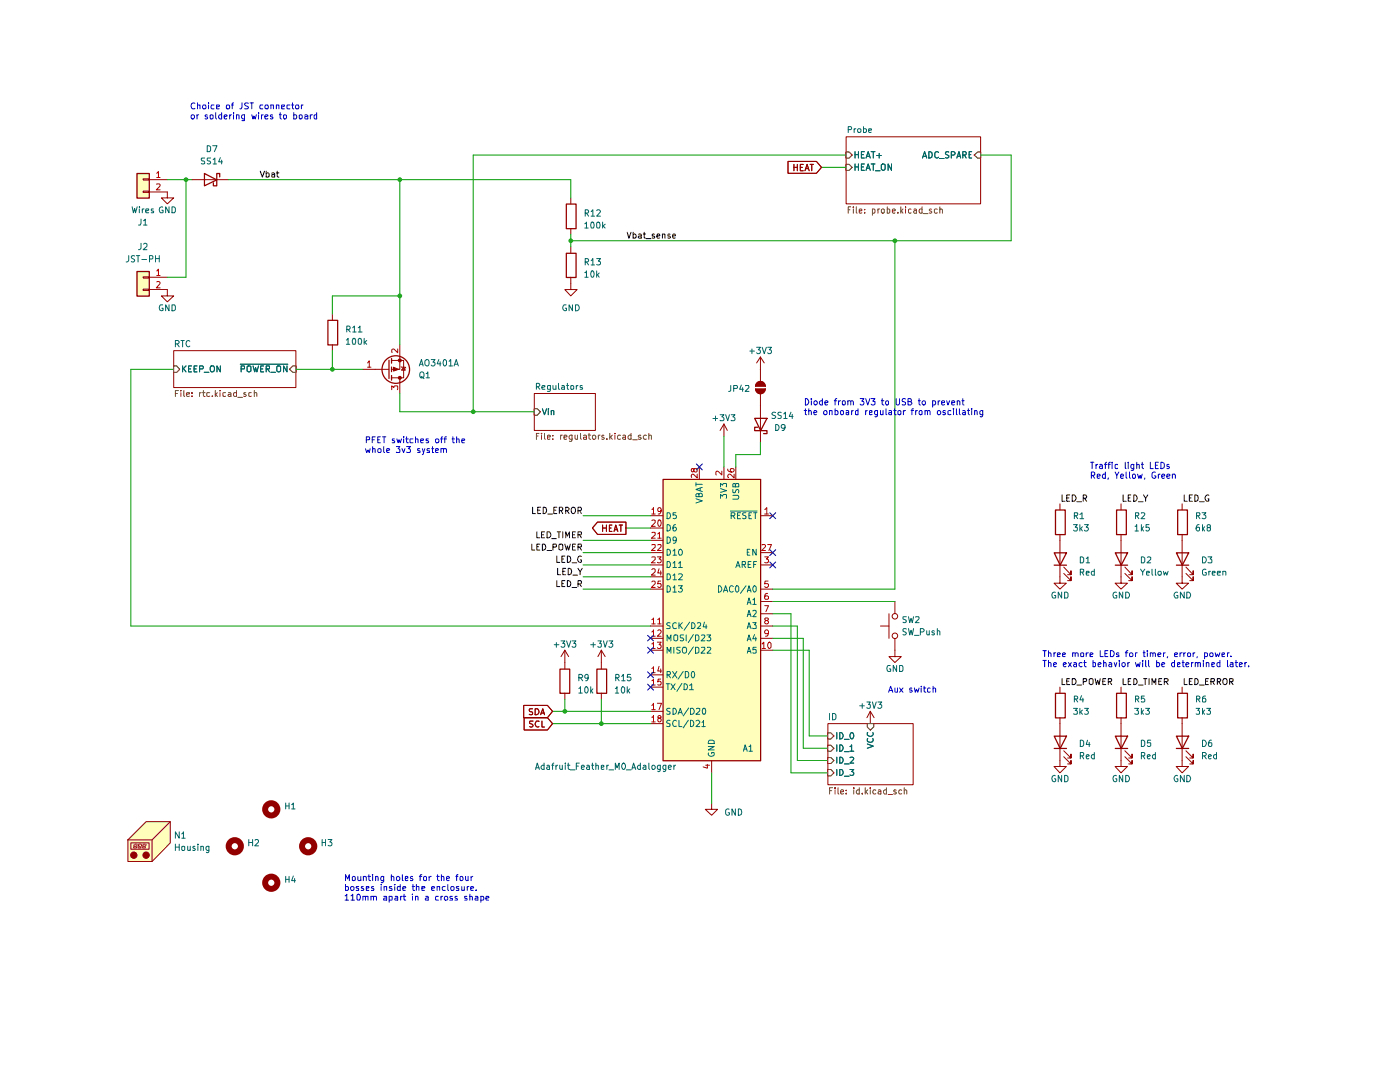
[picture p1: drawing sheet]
<svg xmlns="http://www.w3.org/2000/svg" width="279mm" height="216mm" viewBox="0 0 279 216" stroke-linecap="round" stroke-linejoin="round" font-family="sans-serif">
<path d="M168.9 30.3h.6l.5 .6-.5 .6h-.6z" fill="none" stroke="#750" stroke-width=".2"/>
<path d="M170.6 30.3v1.2M170.6 30.9h.7M171.3 30.3v1.2M171.9 30.9h.4M172.5 30.3h-.6v1.2h.6M172.8 31.5l.5-1.2 .4 1.2M172.9 31.2h.6M173.9 30.3h.7M174.3 30.3v1.2M175 31h.9M175.5 30.6v.9" fill="none" stroke="#006665" stroke-width=".2"/>
<path d="M194.4 30.9l.7-.6h.6v1.2h-.6z" fill="#fff"/>
<path d="M194.4 30.9l.7-.6h.6v1.2h-.6z" fill="none" stroke="#750" stroke-width=".2"/>
<g fill="none" stroke="#006665" stroke-width=".2">
<path d="M184.1 31.5l.4-1.2 .4 1.2M184.3 31.2h.6M185.4 30.3a.64 .64 0 0 1 .7 .6 .64 .64 0 0 1-.7 .6zM187.3 30.4l-.4-.1-.3 .3v.6l.1 .2 .4 .1 .2-.1M187.5 31.6h.9M189.4 30.3h-.5l-.2 .2 .1 .3 .6 .2v.4l-.3 .1-.4-.1M189.9 30.9h.5l.2-.4-.2-.2h-.5v1.2M191 31.5l.4-1.2 .3 1.2M191 31.2h.6M192.1 30.9h.6l.1-.1v-.4l-.1-.1h-.6v1.2M192.5 30.9l.3 .6M193.4 30.9h.4"/>
<path d="M193.9 30.3h-.5v1.2h.5"/>
</g>
<path d="M168.9 32.8h.6l.5 .6-.5 .6h-.6z" fill="#fff"/>
<path d="M168.9 32.8h.6l.5 .6-.5 .6h-.6z" fill="none" stroke="#750" stroke-width=".2"/>
<path d="M170.6 32.7v1.3M170.6 33.3h.7M171.3 32.7v1.3M171.9 33.3h.4M172.5 32.7h-.6v1.3h.6M172.8 34l.5-1.3 .4 1.3M172.9 33.6h.6M173.9 32.7h.7M174.3 32.7v1.3M174.7 34.1h.9M175.9 32.9l.2-.2 .6 .2v.8l-.3 .3h-.3l-.2-.3zM177.9 32.7v1.3l-.7-1.3v1.3" fill="none" stroke="#006665" stroke-width=".2"/>
<g fill="#fff">
<path d="M168.9 27.3h26.8v13.4h-26.8z"/>
<path d="M106.6 81.6h.6l.6 .6-.6 .6h-.6z"/>
</g>
<path d="M106.6 81.6h.6l.6 .6-.6 .6h-.6z" fill="none" stroke="#750" stroke-width=".2"/>
<path d="M108.2 81.6l.5 1.2 .4-1.2M109.4 81.6v.1M109.4 81.9v.9M110 82.1l.2-.2 .3 .1v.8M110 81.9v.9" fill="none" stroke="#006665" stroke-width=".2"/>
<g fill="#fff">
<path d="M106.6 78.5h12.2v7.4h-12.2z"/>
<path d="M58.5 73h.5v1.3h-.5l-.7-.6z"/>
</g>
<path d="M58.5 73h.5v1.3h-.5l-.7-.6z" fill="none" stroke="#750" stroke-width=".2"/>
<path d="M48 72.7h9.4M48.1 73.6h.6l.1-.5-.7-.1v1.2M49.3 73.2l.2-.2h.4l.2 .2v.8l-.3 .2-.5-.2zM50.5 73l.3 1.2 .2-.8 .3 .8 .3-1.2M52 73.6h.4M52.6 73h-.6v1.2h.6M53.1 73.6h.6l.1-.5-.7-.1v1.2M53.4 73.6l.4 .6M54.1 74.3h.9M55.2 73.2l.2-.2h.4l.2 .2v.8l-.3 .2-.5-.2zM57.3 73v1.2l-.7-1.2v1.2" fill="none" stroke="#006665" stroke-width=".2"/>
<path d="M34.7 73h.6l.5 .7-.5 .6h-.6z" fill="#fff"/>
<path d="M34.7 73h.6l.5 .7-.5 .6h-.6z" fill="none" stroke="#750" stroke-width=".2"/>
<path d="M36.4 73v1.2M36.6 73.5l.5 .7M37.1 73l-.7 .7M37.6 73.6h.5M38.2 73h-.6v1.2h.6M38.7 73.6h.5M39.3 73h-.6v1.2h.6M39.8 73.6h.6l.2-.4-.2-.2h-.6v1.2M40.8 74.3h.9M42.1 73h.5a.77 .77 0 0 1-.1 1.2h-.3a.86 .86 0 0 1-.1-1.2zM44 73v1.2l-.7-1.2v1.2" fill="none" stroke="#006665" stroke-width=".2"/>
<g fill="#fff">
<path d="M34.7 70h24.3v7.3h-24.3z"/>
<path d="M165.2 146.3h.6l.6 .5-.6 .6h-.6z"/>
</g>
<path d="M165.2 146.3h.6l.6 .5-.6 .6h-.6z" fill="none" stroke="#750" stroke-width=".2"/>
<path d="M167 146.2v1.2M167.6 146.2a.64 .64 0 0 1 .7 .6 .64 .64 0 0 1-.7 .6zM168.5 147.5h1M169.8 146.3a.56 .56 0 0 1 .6 .3 .56 .56 0 0 1-.2 .7v.1a.56 .56 0 0 1-.6-.4 .56 .56 0 0 1 .2-.7z" fill="none" stroke="#006665" stroke-width=".2"/>
<path d="M165.2 148.7h.6l.6 .6-.6 .6h-.6z" fill="#fff"/>
<path d="M165.2 148.7h.6l.6 .6-.6 .6h-.6z" fill="none" stroke="#750" stroke-width=".2"/>
<path d="M167 148.6v1.3M167.6 148.6a.64 .64 0 0 1 .7 .7 .64 .64 0 0 1-.7 .6zM168.5 150h1M169.6 149h.2l.2-.4v1.3M169.6 149.9h.8" fill="none" stroke="#006665" stroke-width=".2"/>
<path d="M165.2 151.2h.6l.6 .6-.6 .6h-.6z" fill="#fff"/>
<path d="M165.2 151.2h.6l.6 .6-.6 .6h-.6z" fill="none" stroke="#750" stroke-width=".2"/>
<path d="M167 151.1v1.2M167.6 151.1a.66 .66 0 0 1 .6 .4 .66 .66 0 0 1-.2 .8h-.4zM168.5 152.4h1M169.6 151.2l.5-.1 .3 .2-.8 1h.8" fill="none" stroke="#006665" stroke-width=".2"/>
<path d="M165.2 153.5h.6l.6 .7-.6 .6h-.6z" fill="#fff"/>
<path d="M165.2 153.5h.6l.6 .7-.6 .6h-.6z" fill="none" stroke="#750" stroke-width=".2"/>
<path d="M167 153.5v1.2M167.6 153.5h.4a.66 .66 0 0 1 .2 .8 .66 .66 0 0 1-.6 .4zM168.5 154.9h1M169.6 153.5h.8l-.4 .5 .4 .2-.1 .4h-.7" fill="none" stroke="#006665" stroke-width=".2"/>
<path d="M173.1 144.4h1.3v.7l-.7 .6-.6-.6z" fill="#fff"/>
<path d="M173.1 144.4h1.3v.7l-.7 .6-.6-.6z" fill="none" stroke="#750" stroke-width=".2"/>
<path d="M173.1 148.5l1.2 .4-1.2 .4M173.2 147.4l-.1 .5a.61 .61 0 0 0 .8 .2 .61 .61 0 0 0 .3-.7M173.2 146.2l-.1 .5a.61 .61 0 0 0 .8 .2 .61 .61 0 0 0 .3-.7" fill="none" stroke="#006665" stroke-width=".2"/>
<path d="M165.2 144.4h17v12.2h-17z" fill="#fff"/>
<g fill="#ffb">
<path d="M132.3 95.6h19.5v56.2h-19.5z"/>
<path d="M27.3 34.6h2.5v4.9h-2.5z"/>
<path d="M27.3 54.1h2.5v4.9h-2.5z"/>
<path d="M25.5 167.6l3.7-3.6h4.8v4.2l-3.7 3.7h-4.8z"/>
</g>
<path d="M168.9 30.3h.6l.5 .6-.5 .6h-.6z" fill="#fff"/>
<path d="M168.9 30.3h.6l.5 .6-.5 .6h-.6z" fill="none" stroke="#750" stroke-width=".2"/>
<path d="M170.6 30.3v1.2M170.6 30.9h.7M171.3 30.3v1.2M171.9 30.9h.4M172.5 30.3h-.6v1.2h.6M172.8 31.5l.5-1.2 .4 1.2M172.9 31.2h.6M173.9 30.3h.7M174.3 30.3v1.2M175 31h.9M175.5 30.6v.9" fill="none" stroke="#006665" stroke-width=".2"/>
<path d="M194.4 30.9l.7-.6h.6v1.2h-.6z" fill="#fff"/>
<path d="M194.4 30.9l.7-.6h.6v1.2h-.6z" fill="none" stroke="#750" stroke-width=".2"/>
<g fill="none" stroke="#006665" stroke-width=".2">
<path d="M184.1 31.5l.4-1.2 .4 1.2M184.3 31.2h.6M185.4 30.3a.64 .64 0 0 1 .7 .6 .64 .64 0 0 1-.7 .6zM187.3 30.4l-.4-.1-.3 .3v.6l.1 .2 .4 .1 .2-.1M187.5 31.6h.9M189.4 30.3h-.5l-.2 .2 .1 .3 .6 .2v.4l-.3 .1-.4-.1M189.9 30.9h.5l.2-.4-.2-.2h-.5v1.2M191 31.5l.4-1.2 .3 1.2M191 31.2h.6M192.1 30.9h.6l.1-.1v-.4l-.1-.1h-.6v1.2M192.5 30.9l.3 .6M193.4 30.9h.4"/>
<path d="M193.9 30.3h-.5v1.2h.5"/>
</g>
<path d="M168.9 32.8h.6l.5 .6-.5 .6h-.6z" fill="#fff"/>
<path d="M168.9 32.8h.6l.5 .6-.5 .6h-.6z" fill="none" stroke="#750" stroke-width=".2"/>
<path d="M170.6 32.7v1.3M170.6 33.3h.7M171.3 32.7v1.3M171.9 33.3h.4M172.5 32.7h-.6v1.3h.6M172.8 34l.5-1.3 .4 1.3M172.9 33.6h.6M173.9 32.7h.7M174.3 32.7v1.3M174.7 34.1h.9M175.9 32.9l.2-.2 .6 .2v.8l-.3 .3h-.3l-.2-.3zM177.9 32.7v1.3l-.7-1.3v1.3" fill="none" stroke="#006665" stroke-width=".2"/>
<path d="M168.9 27.3h26.8v13.4h-26.8z" fill="none" stroke="#930000" stroke-width=".2"/>
<path d="M106.6 81.6h.6l.6 .6-.6 .6h-.6z" fill="#fff"/>
<path d="M106.6 81.6h.6l.6 .6-.6 .6h-.6z" fill="none" stroke="#750" stroke-width=".2"/>
<path d="M108.2 81.6l.5 1.2 .4-1.2M109.4 81.6v.1M109.4 81.9v.9M110 82.1l.2-.2 .3 .1v.8M110 81.9v.9" fill="none" stroke="#006665" stroke-width=".2"/>
<path d="M106.6 78.5h12.2v7.4h-12.2z" fill="none" stroke="#930000" stroke-width=".2"/>
<path d="M58.5 73h.5v1.3h-.5l-.7-.6z" fill="#fff"/>
<path d="M58.5 73h.5v1.3h-.5l-.7-.6z" fill="none" stroke="#750" stroke-width=".2"/>
<path d="M48 72.7h9.4M48.1 73.6h.6l.1-.5-.7-.1v1.2M49.3 73.2l.2-.2h.4l.2 .2v.8l-.3 .2-.5-.2zM50.5 73l.3 1.2 .2-.8 .3 .8 .3-1.2M52 73.6h.4M52.6 73h-.6v1.2h.6M53.1 73.6h.6l.1-.5-.7-.1v1.2M53.4 73.6l.4 .6M54.1 74.3h.9M55.2 73.2l.2-.2h.4l.2 .2v.8l-.3 .2-.5-.2zM57.3 73v1.2l-.7-1.2v1.2" fill="none" stroke="#006665" stroke-width=".2"/>
<path d="M34.7 73h.6l.5 .7-.5 .6h-.6z" fill="#fff"/>
<path d="M34.7 73h.6l.5 .7-.5 .6h-.6z" fill="none" stroke="#750" stroke-width=".2"/>
<path d="M36.4 73v1.2M36.6 73.5l.5 .7M37.1 73l-.7 .7M37.6 73.6h.5M38.2 73h-.6v1.2h.6M38.7 73.6h.5M39.3 73h-.6v1.2h.6M39.8 73.6h.6l.2-.4-.2-.2h-.6v1.2M40.8 74.3h.9M42.1 73h.5a.77 .77 0 0 1-.1 1.2h-.3a.86 .86 0 0 1-.1-1.2zM44 73v1.2l-.7-1.2v1.2" fill="none" stroke="#006665" stroke-width=".2"/>
<path d="M34.7 70h24.3v7.3h-24.3z" fill="none" stroke="#930000" stroke-width=".2"/>
<path d="M165.2 146.3h.6l.6 .5-.6 .6h-.6z" fill="#fff"/>
<path d="M165.2 146.3h.6l.6 .5-.6 .6h-.6z" fill="none" stroke="#750" stroke-width=".2"/>
<path d="M167 146.2v1.2M167.6 146.2a.64 .64 0 0 1 .7 .6 .64 .64 0 0 1-.7 .6zM168.5 147.5h1M169.8 146.3a.56 .56 0 0 1 .6 .3 .56 .56 0 0 1-.2 .7v.1a.56 .56 0 0 1-.6-.4 .56 .56 0 0 1 .2-.7z" fill="none" stroke="#006665" stroke-width=".2"/>
<path d="M165.2 148.7h.6l.6 .6-.6 .6h-.6z" fill="#fff"/>
<path d="M165.2 148.7h.6l.6 .6-.6 .6h-.6z" fill="none" stroke="#750" stroke-width=".2"/>
<path d="M167 148.6v1.3M167.6 148.6a.64 .64 0 0 1 .7 .7 .64 .64 0 0 1-.7 .6zM168.5 150h1M169.6 149h.2l.2-.4v1.3M169.6 149.9h.8" fill="none" stroke="#006665" stroke-width=".2"/>
<path d="M165.2 151.2h.6l.6 .6-.6 .6h-.6z" fill="#fff"/>
<path d="M165.2 151.2h.6l.6 .6-.6 .6h-.6z" fill="none" stroke="#750" stroke-width=".2"/>
<path d="M167 151.1v1.2M167.6 151.1a.66 .66 0 0 1 .6 .4 .66 .66 0 0 1-.2 .8h-.4zM168.5 152.4h1M169.6 151.2l.5-.1 .3 .2-.8 1h.8" fill="none" stroke="#006665" stroke-width=".2"/>
<path d="M165.2 153.5h.6l.6 .7-.6 .6h-.6z" fill="#fff"/>
<path d="M165.2 153.5h.6l.6 .7-.6 .6h-.6z" fill="none" stroke="#750" stroke-width=".2"/>
<path d="M167 153.5v1.2M167.6 153.5h.4a.66 .66 0 0 1 .2 .8 .66 .66 0 0 1-.6 .4zM168.5 154.9h1M169.6 153.5h.8l-.4 .5 .4 .2-.1 .4h-.7" fill="none" stroke="#006665" stroke-width=".2"/>
<path d="M173.1 144.4h1.3v.7l-.7 .6-.6-.6z" fill="#fff"/>
<path d="M173.1 144.4h1.3v.7l-.7 .6-.6-.6z" fill="none" stroke="#750" stroke-width=".2"/>
<g fill="none" stroke="#006665" stroke-width=".2">
<path d="M138.9 99.5l1.3 .4-1.3 .5M138.9 96.3v.7M138.9 96.6h1.3M139.5 98.7l.2-.3 .4 .1 .1 .2v.4h-1.3v-.4l.2-.2h.3l.1 .6M139.7 97.4v.5M140.2 97.2l-1.3 .5 1.3 .4M143.8 99.4v-.7l.4 .3 .2-.3h.5v.7M143.8 97.5l1.2 .4-1.2 .3M143.8 97.1v-.6l.4 .3 .2-.3h.5v.6M146.3 98.8h.9l.2 .3v.2l-.2 .3h-.9M146.3 97.7v.5h.5l.1-.5h.3l.2 .2v.4M146.8 96.7l.1-.2h.5v.1v.5h-1.1v-.5l.1-.1 .4 .1v.5"/>
<path d="M133.1 102.3h.5a.66 .66 0 0 1 .2 .8 .66 .66 0 0 1-.7 .4zM133.1 104.7a.64 .64 0 0 1 .7 .6 .64 .64 0 0 1-.7 .7zM133.1 107.1a.64 .64 0 0 1 .7 .7 .64 .64 0 0 1-.7 .6zM133.1 109.6a.66 .66 0 0 1 .7 .4 .66 .66 0 0 1-.2 .8h-.5zM133.1 112h.5l.1 .2 .1 .5-.2 .5h-.5zM133.1 114.5h.5a.66 .66 0 0 1 .2 .8 .66 .66 0 0 1-.7 .4zM133.1 116.9a.64 .64 0 0 1 .7 .6 .64 .64 0 0 1-.7 .6zM134.3 109.9l.4-.3v1.2M134.3 112.4l.4-.4v1.2M134.3 114.8l.4-.3v1.2M134.3 117.3l.4-.4v1.2M134.3 110.8h.7"/>
<path d="M134.3 113.2h.7M134.3 115.7h.7M134.3 118.1h.7M134.8 104.7l-.3 .1-.2 .2v.8l.4 .2 .3-.3-.1-.4-.2-.1-.4 .1v.1M134.9 102.3h-.6v.5l.4-.1 .3 .3-.1 .4h-.6M135 107.6l-.3 .3-.4-.1v-.5l.4-.2a.72 .72 0 0 1 .3 .8 .72 .72 0 0 1-.6 .5M135.4 112.4l.4-.4v1.2M135.4 114.6l.6-.1 .2 .2-.1 .3-.7 .7h.8M135.4 116.9h.8l-.4 .5 .3 .1 .1 .4-.3 .2h-.3l-.2-.1M135.4 113.2h.8M135.6 109.7h.3a.67 .67 0 0 1 0 1.1l-.3-.1a.78 .78 0 0 1 0-1zM143.4 116.9a.64 .64 0 0 1 .7 .6 .64 .64 0 0 1-.7 .6z"/>
<path d="M144.4 118.1l.4-1.2 .4 1.2M144.5 117.8h.6M145.7 102h5.4M145.9 102.9l.7-.1 .1-.3-.2-.2h-.6v1.2M146.3 102.9l.4 .6M146.3 117a.42 .42 0 0 0-.7 .2v.6l.1 .3h.4l.2-.1M146.8 113.2l.5-1.2 .4 1.2M147 116.9l.4 .2v.8l-.2 .2a.75 .75 0 0 1-.2-1.2zM147 112.9h.6M147.2 102.8h.4M147.8 102.3h-.6v1.2h.6M148.1 112.6h.6v-.6h-.6v1.2"/>
<path d="M148.4 112.6l.4 .6M148.9 102.3h-.5l-.2 .2 .2 .3 .5 .2v.4h-.7M148.9 116.9l-1.1 1.5M149.1 118.1l.4-1.2 .4 1.2M149.1 110.2h.4M149.2 117.8h.6M149.3 112.6h.4M149.5 102.8h.3M149.6 109.6h-.5v1.2h.5M149.9 112h-.6v1.2h.6M150 102.3h-.5v1.2h.5M150.2 119.7h.2l.2-.4v1.3"/>
<path d="M150.4 117l.3-.1 .2 .2v.8l-.2 .2a.71 .71 0 0 1-.3-1.1zM150.4 102.3h.7M150.4 112.6h.4M150.7 102.3v1.2M150.9 109.6v1.2l-.7-1.2v1.2M151 112h-.6v1.2M133 136.4h.6M133.1 127.9v-1.2l.5 .8 .3-.8v1.2M133.1 130.3v-1.1l.5 .8 .3-.8v1.1M133.1 134.7l.6-.1v-.5l-.6-.1v1.2M133.3 136.4v1.2M133.4 134.7l.4 .5"/>
<path d="M133.7 124.3l-.4-.1-.3 .3 .3 .3 .4 .2v.3l-.7 .1M133.9 136.4l.8 1.2M134.2 134l.9 1.2M134.5 126.9l.2-.2h.4l.1 .2v.8l-.2 .2-.5-.2zM134.5 129.2v1.1M134.7 136.4l-.8 1.2M135 124.3l-.3-.1a.67 .67 0 0 0-.5 .6 .67 .67 0 0 0 .3 .6l.5-.1M135.1 134l-.9 1.2M135.5 124.2v1.2M135.7 124.7l.5 .7M135.8 129.2h-.6l-.1 .4a.57 .57 0 0 1 .6 .7h-.6M136.1 136.3l-1 1.7"/>
<path d="M136.2 124.2l-.7 .7M136.3 129.2h.6a.77 .77 0 0 1-.2 1.1h-.4a.87 .87 0 0 1 0-1.1zM136.3 134l-1 1.5M136.4 126.7l-.6 .1v.3l.6 .4-.2 .4-.4-.1M136.5 136.4a.66 .66 0 0 1 .7 .5 .66 .66 0 0 1-.3 .7h-.4zM136.8 134l.5 .1 .1 .2v.6l-.3 .3h-.3zM136.9 126.7v1.2M137.6 136.8l.4-.4v1.2M137.6 124.2l-1.1 1.6M137.6 137.6h.8M138 124.2a.66 .66 0 0 1 .7 .5 .66 .66 0 0 1-.2 .7h-.5zM138.2 134a.68 .68 0 0 1 .4 .6 .68 .68 0 0 1-.4 .6l-.2-.5v-.6z"/>
<path d="M138.4 126.6l-1 1.6M138.4 129.1l-1 1.5M138.8 126.7h.5l.2 .3v.6l-.4 .3h-.3zM138.8 129.2h.5l.2 .2v.7l-.4 .2h-.3zM139.1 124.3h.7v.4l-.7 .7h.7M140 126.8l.6-.1 .1 .3-.8 .9h.8M140 129.2h.6l.1 .3-.8 .8h.8M140.6 124.2l-.3 .9h.8M140.9 124.7v.7M141.1 126.7h.8l-.5 .4 .5 .3-.1 .4h-.7M141.2 129.2h.5l.2 .3-.8 .8h.8M149.1 120.6l.4-1.3 .4 1.3"/>
<path d="M149.1 123.1l.4-1.3 .4 1.3M149.1 125.4l.4-1.2 .4 1.2M149.1 127.9l.4-1.2 .4 1.2M149.1 130.3l.4-1.1 .4 1.1M149.2 120.3h.6M149.2 122.6h.6M149.2 125.1h.6M149.2 127.5h.6M149.2 130h.6M150.2 121.9h.7v.4l-.7 .8h.7M150.2 124.2h.7l-.3 .5 .3 .1v.5h-.7M150.2 120.6h.7"/>
<path d="M150.6 126.6l-.4 .9h.8M150.8 127.1v.8M150.9 129.2h-.6l-.1 .5h.7v.6h-.7M133.7 141.3h-.5l-.2 .2 .3 .4 .4 .2v.3h-.7M133.7 143.8l-.4-.1-.3 .3 .2 .3 .5 .2v.4h-.7M134.3 141.3h.4a.66 .66 0 0 1 .3 .8 .66 .66 0 0 1-.7 .4zM135 143.9l-.1-.1a.54 .54 0 0 0-.6 .2 .54 .54 0 0 0 0 .6v.2l.4 .2 .3-.1M135.3 142.5l.5-1.2 .4 1.2M135.4 142.2h.6M135.5 143.7v1.3h.6M137.4 143.7l-1.1 1.5M137.4 141.3l-1.1 1.6"/>
<path d="M137.8 141.3h.5a.66 .66 0 0 1 .2 .8 .66 .66 0 0 1-.7 .4zM137.8 143.7a.64 .64 0 0 1 .7 .7 .64 .64 0 0 1-.7 .6zM138.9 143.9l.5-.2 .3 .3-.1 .3-.7 .7h.8M139 141.4l.6-.1 .1 .6-.8 .6h.8M140.1 144.1l.3-.4v1.3M140.1 145h.7M140.2 141.4l.5-.1a.86 .86 0 0 1-.1 1.2l-.4-.1zM141.3 149h1.2l-1.2 .6h1.2M141.4 150.2l-.1 .1a.66 .66 0 0 0 .5 .6 .66 .66 0 0 0 .7-.2l-.1-.6h-.4v.3M141.4 147.9l.2-.2h.7l.2 .2v.5h-1.2zM173.1 148.5l1.2 .4-1.2 .4M173.2 147.4l-.1 .5a.61 .61 0 0 0 .8 .2 .61 .61 0 0 0 .3-.7"/>
<path d="M173.2 146.2l-.1 .5a.61 .61 0 0 0 .8 .2 .61 .61 0 0 0 .3-.7"/>
</g>
<g fill="none" stroke="#930000" stroke-width=".2">
<path d="M113.9 39.5v1.2M157.3 32.2h5.6l1.1 1.2-1.1 1.2h-5.6zM158.4 32.8v1.3M158.4 33.4h.7M159.1 32.8v1.3M159.7 33.4h.4M160.3 32.8h-.6v1.3h.6M160.6 34.1l.5-1.3 .4 1.3M160.7 33.6h.6M161.7 32.8h.6M162 32.8v1.3M113.9 45.6v1.2"/>
<path d="M150.8 77.6a.97 .97 0 0 0 1 1 .97 .97 0 0 0 .9-1M150.8 77.6h2M151.8 71.2l-.8 1.2M151.8 71.2l.7 1.2M151.8 71.2v2.5M139.6 93.2v2.4M144.5 93.2v2.4M146.8 93.2v2.4M129.8 102.9h2.5M129.8 112.7h2.5M129.8 117.6h2.5M129.8 105.4h2.5"/>
<path d="M129.8 107.8h2.5M129.8 110.3h2.5M129.8 115.1h2.5M151.8 102.9h2.4M151.8 112.7h2.4M151.8 117.6h2.4M151.8 110.3h2.4M129.8 124.9h2.5M129.8 127.4h2.5M129.8 129.7h2.5M129.8 134.7h2.5M129.8 137.1h2.5"/>
<path d="M151.8 120h2.4M151.8 122.5h2.4M151.8 124.9h2.4M151.8 127.4h2.4M151.8 129.7h2.4M129.8 141.9h2.5M129.8 144.4h2.5M142 151.8v2.4M165.2 144.4h17v12.2h-17z"/>
</g>
<path d="M113 40.7h2v4.9h-2zM132.3 95.7h19.5v56.1h-19.5z" fill="none" stroke="#930000" stroke-width=".25"/>
<g fill="none" stroke="#bc0000" stroke-width=".2">
<path d="M138.5 93.7l.1-.2h.5v.5a.48 .48 0 0 1-.5 0 .48 .48 0 0 1-.2-.5h-.4v.4l.2 .3 .3-.3M139.1 94.6v.8l-.8-.8-.3 .3v.4M144.1 94v.8l-.9-.8-.3 .2 .1 .6M145.2 93.6a.72 .72 0 0 0 .6 .6 .72 .72 0 0 0 .7-.3l-.2-.4h-.5l-.1 .4 .3 .3M146.5 94.6v.8l-.8-.8-.5 .3 .2 .4M130.1 101.6h.2l.1-.3v1.3M130.1 103.8h.7v.5l-.8 .7h.8M130.1 106.3h.7v.4l-.8 .7h.8M130.1 108.7h.6l.1 .5-.8 .6h.8M130.1 111.2l.6-.1 .1 .5-.8 .7h.8M130.1 113.7l.2-.2h.3l.2 .2v.4l-.8 .7h.8M130.1 116.1l.2-.2h.3l.2 .2v.4l-.8 .7h.8"/>
<path d="M130.1 102.6h.7M131.2 111.1h.7l-.4 .4 .4 .1v.6h-.7M131.3 106.5l.3-.3v1.2M131.3 108.7h.6v.3l-.7 .8h.7M131.3 107.4h.6M131.4 103.8h.3a.78 .78 0 0 1-.2 1.2l-.2-.5zM131.5 113.5l-.2 .8h.7M131.9 115.9h-.5l-.1 .6h.6v.6l-.5 .1-.1-.2M131.9 113.9v.9M131.9 101.8v.3h-.5a.43 .43 0 0 1-.1-.6 .43 .43 0 0 1 .6-.1v.1a.85 .85 0 0 1-.3 1.1h-.2M152.1 108.7h.5l.2 .3-.8 .8h.8M152.6 101.6h.2l.2-.3v1.3"/>
<path d="M152.6 111.1h.8l-.5 .4 .4 .1v.6h-.7M152.6 102.6h.8M153.2 118.4l-.4 .1a.94 .94 0 0 0 0 1.1h.4l.2-.2v-.3l-.2-.2h-.4l-.2 .2M153.2 108.7h.8l-.5 1.1M153.3 115.9h-.6l-.1 .6h.6l.2 .1v.4l-.3 .2h-.3l-.2-.2M130.1 123.6l.3-.3v1.2M130.1 126.1l.3-.4v1.3M130.1 128.5h.2l.1-.4v1.3M130.1 133.4l.3-.4v1.2M130.1 135.8l.3-.3v1.2M130.1 129.4h.7M130.1 124.5h.7"/>
<path d="M130.1 127h.7M130.1 134.2h.7M130.1 136.7h.7M131.2 128.1h.7l-.4 .5h.4v.7l-.5 .1-.2-.2M131.3 123.6l.3-.3v1.2M131.3 125.9l.4-.2 .2 .1v.3l-.7 .9h.7M131.3 124.5h.6M131.5 133l-.2 .9h.7M131.9 135.5h-.5l-.1 .6 .1-.2 .5 .1v.7l-.6-.1M131.9 133.5v.7M152.1 128.5l.3-.4v1.3M152.1 129.4h.7"/>
<path d="M152.6 120.9h.8l-.5 1.1M152.9 123.8l-.3-.3 .2-.2h.4l.2 .3-.8 .5 .1 .3 .2 .1 .4-.1 .1-.2-.1-.3-.2-.1M153.4 126.3l-.2 .1h-.4l-.2-.1v-.4l.3-.2h.2a.87 .87 0 0 1-.1 1.3h-.2M153.4 128.2l.2-.1 .3 .3v.8l-.3 .2a.71 .71 0 0 1-.2-1.2zM130.1 140.8l.3-.5v1.3M130.1 143.1h.2l.1-.3v1.3M130.1 141.6h.7M130.1 144.1h.7M131.2 140.3h.8l-.5 1.3M131.5 143.3h-.1a.31 .31 0 0 1 0-.4 .31 .31 0 0 1 .5 .1v.3h-.4l-.2 .2v.3l.2 .3 .4-.1v-.2v-.4l-.2-.1M140.8 152.7h.8M141.2 152.5v.8l-.9-.3"/>
</g>
<g fill="none" stroke="#0f0f0f" stroke-width=".2">
<path d="M125.2 46.3l.3 1.2 .4-1.2M126.4 46.8l.3-.1 .3 .2-.1 .5h-.5M126.4 46.3v1.2M127.5 46.8h.5v.7M128 47l-.5 .1-.1 .2 .1 .2 .5-.1M128.4 46.7h.4M128.6 46.3v1.1l.2 .1M129 47.6h.9M130.6 46.8h-.4v.3h.3l.2 .3-.2 .1-.3-.1M131.1 47.1l.6-.1-.2-.3-.3 .1-.1 .6 .2 .1 .3-.1M132.2 46.9l.2-.2 .3 .1v.7M132.2 46.7v.8"/>
<path d="M133.7 46.8h-.4v.3h.3l.2 .3-.2 .1-.3-.1M134.2 47.1l.6-.1-.1-.3-.4 .1-.1 .6 .2 .1 .3-.1"/>
</g>
<path d="M150.8 77.6h1.9a.97 .97 0 0 1-.9 1 .97 .97 0 0 1-1-1z" fill="#930000"/>
<path d="M150.8 77.6a.97 .97 0 0 0 1 1 .97 .97 0 0 0 .9-1M150.8 77.1a.97 .97 0 0 1 1-1 .97 .97 0 0 1 .9 1" fill="none" stroke="#930000" stroke-width=".2"/>
<path d="M151.1 76.4a.97 .97 0 0 1 1-.2 .97 .97 0 0 1 .6 .9h-1.9z" fill="#930000"/>
<path d="M38.3 35.8h7.3M113.9 55.3v2.5h1.3l-1.3 1.2-1.2-1.2h1.2M113.9 49.2v1.3M66.3 62.7v1.2M66.3 68.8v1.2M74.9 73.7h2.7M78.1 71.9h2.5v3.5h-2.5M150.8 77.1a.97 .97 0 0 1 1-1 .97 .97 0 0 1 .9 1M150.8 77.1h2M151.8 73.7v2.4M151.8 78.5v9.8" fill="none" stroke="#930000" stroke-width=".2"/>
<g fill="none" stroke="#930000" stroke-width=".25">
<path d="M40.8 34.6l2.5 1.3-2.5 1.2zM43.9 35.3v-.7h-.6v2.5h-.7v-.6M113 50.5h2v4.9h-2zM65.4 63.9h2v4.9h-2zM77.6 71.9v3.6M78.1 71.5v1M78.1 73.2v1M78.1 74.9v1M150.6 83.5h2.5l-1.3 2.4zM151.2 85.3h-.6v.6h2.5v.6h-.7"/>
<circle cx="79" cy="73.7" r="2.75"/>
</g>
<path d="M51.9 34.2l.5 1.1 .4-1.1M53.1 34.6l.4-.1 .2 .2v.6h-.6M53.1 34.2v1.1M54.2 34.6l.4-.1 .2 .2v.6M54.8 34.8l-.6 .1v.4h.6M55.2 34.5h.5M55.3 34.2v1l.4 .1" fill="none" stroke="#0f0f0f" stroke-width=".2"/>
<path d="M78.6 73.3l1 .4-1 .4z" fill="#930000"/>
<path d="M78.5 73.3l1 .4-1 .3zM79.8 75.4v.7" fill="none" stroke="#930000" stroke-width=".2"/>
<path d="M79.6 75.2h.4v.4h-.4z" fill="#930000"/>
<path d="M79.6 75.2h.4v.4h-.4z" fill="none" stroke="#930000" stroke-width=".2"/>
<path d="M79.6 71.7h.4v.4h-.4z" fill="#930000"/>
<g fill="none" stroke="#930000" stroke-width=".2">
<path d="M28.6 35.7h1.2v.2h-1.2zM28.6 38.1h1.2v.3h-1.2zM29.8 38.3h3.6v1.2h1.3l-1.3 1.2-1.2-1.2h1.2M29.8 35.8h3.6M28.6 55.2h1.2v.3h-1.2zM28.6 57.7h1.2v.2h-1.2zM29.8 57.8h3.6v1.2h1.3l-1.3 1.2-1.2-1.2h1.2M29.8 55.3h3.6M72.4 73.7h2.5M79.6 71.7h.4v.4h-.4zM79.8 68.8v4.9h-1.7M79.8 76.1v2.4"/>
<path d="M80 73.2l.9 .1 .1 .1M80.6 73.3l.3 .6h-.8zM144.5 84.6l-.8 1.3M144.5 84.6l.7 1.3M144.5 84.6v2.5M119.2 104.2h5.7v2.4h-5.7l-1-1.2zM120.3 104.8v1.2M120.3 105.4h.7M121 104.8v1.2M121.6 105.4h.4M122.1 104.8h-.5v1.2h.5M122.5 106l.4-1.2 .4 1.2"/>
<path d="M122.6 105.7h.6M123.6 104.8h.6M123.9 104.8v1.2M112.7 129.7l-.7 1.3M112.7 129.7l.8 1.3M112.7 129.7v3.8M112.7 138.3v1.3M120 129.7l-.7 1.3M120 129.7l.8 1.3M120 129.7v3.8M120 138.3v1.3M104.5 140.8h4.8l1 1.1-1 1.3h-4.8z"/>
<path d="M104.6 143.2h4.7l1 1.2-1 1.3h-4.7zM106.3 141.4h-.6l-.1 .2 .1 .3 .6 .3v.3h-.7M106.4 143.9l-.7 .1v.3l.7 .4-.3 .4-.4-.1M106.8 141.4h.5a.66 .66 0 0 1 .2 .8 .66 .66 0 0 1-.7 .4zM107.6 144l-.5-.1a.66 .66 0 0 0-.3 .7 .66 .66 0 0 0 .6 .5l.2-.1M107.9 142.6l.4-1.2 .4 1.2M108 142.3h.6M108.2 143.9v1.2h.5M26.1 168.2h3.7v1.3h-3.7zM26.7 168.9l-.1 .2M29.2 164h4.8v4.2l-3.7 3.7h-4.8v-4.3zM34 164l-3.7 3.6h-4.8"/>
<path d="M142 160.3v1.2h1.2l-1.2 1.2-1.2-1.2h1.2"/>
</g>
<path d="M31.3 34.6l.3-.4v1.2M31.3 36.8l.5-.1 .2 .3-.8 .9h.8M31.3 35.4h.7M31.3 54.1l.3-.4v1.3M31.3 56.3l.4-.1 .3 .3-.8 .9h.8M31.3 55h.7M73.4 72.4l.3-.4v1.3M73.4 73.3h.6M78.2 77.8v-.8l.4 .3 .2-.3h.5v.8M79.4 69.6v.8l-.9-.8-.3 .2 .1 .5" fill="none" stroke="#bc0000" stroke-width=".2"/>
<path d="M27.3 34.6h2.5v4.9h-2.5zM27.3 54.2h2.5v4.9h-2.5zM111.8 133.5h1.9v4.8h-1.9zM119.1 133.5h2v4.8h-2z" fill="none" stroke="#930000" stroke-width=".25"/>
<g fill="none" stroke="#0f0f0f" stroke-width=".2">
<path d="M106.1 108.6v1.2h.6M106.3 101.2v1.3h.6M107.1 106.1v1.2h.6M107.1 109.1h.4M107.3 101.8h.4M107.7 108.6h-.6v1.2h.6M107.9 101.2h-.6v1.3h.6M108.1 106.7h.4M108.2 108.6h.5a.66 .66 0 0 1 .2 .7 .66 .66 0 0 1-.7 .5zM108.4 101.2a.64 .64 0 0 1 .7 .6 .64 .64 0 0 1-.7 .7zM108.7 106.1h-.6v1.2h.6M109.2 106.1h.5a.66 .66 0 0 1 .2 .8 .66 .66 0 0 1-.7 .4z"/>
<path d="M109.2 109.8h.9M109.3 102.6h1M110.1 107.5h.9M110.4 109.2l.6-.1v-.4l-.6-.1v1.2M110.5 101.8h.4M111.1 101.2h-.6v1.3h.6M111.1 110.9v1.3h.6M111.1 115.9v1.1h.6M111.2 106.1h.7M111.3 113.4v1.3h.6M111.5 108.7l.2-.1h.4l.2 .1v.9l-.3 .2-.5-.2zM111.5 106.1v1.2"/>
<path d="M111.6 101.9h.5l.2-.2v-.3l-.2-.2h-.5v1.3M112 101.9l.3 .6M112.1 111.5h.4M112.1 116.5h.4M112.3 106.1v1.2M112.3 114h.4M112.7 108.6l.4 1.2 .1-.9 .3 .9 .3-1.2M112.7 110.9h-.6v1.3h.6M112.7 115.9h-.6v1.1h.6M112.9 101.9h.4l.3-.4-.3-.3h-.4v1.3M112.9 107.3v-1.2l.3 .9 .5-.9v1.2M112.9 113.4h-.6v1.3h.6"/>
<path d="M113.2 101.9l.4 .6M113.2 110.9a.64 .64 0 0 1 .7 .7 .64 .64 0 0 1-.7 .6zM113.2 115.9a.66 .66 0 0 1 .7 .4 .66 .66 0 0 1-.2 .7h-.5zM113.4 113.4a.64 .64 0 0 1 .7 .6 .64 .64 0 0 1-.7 .7zM114.1 101.4l.2-.2 .4 .1a.8 .8 0 0 1-.2 1.2h-.2a.79 .79 0 0 1-.2-1.1zM114.2 112.3h.9M114.2 117.2h.9M114.3 109.1h.4M114.3 106.7h.4M114.3 114.8h1M114.8 108.6h-.5v1.2h.5M114.8 106.1h-.5v1.2h.5"/>
<path d="M115.4 101.9h.5l.1-.2v-.3l-.1-.2h-.5v1.3M115.4 109.2l.6-.1v-.4l-.6-.1v1.2M115.4 106.7h.5l.1-.5-.6-.1v1.2M115.4 113.4l.4 .7 .4-.7M115.4 116.5h.5l.1-.1v-.5h-.6v1.1M115.7 101.9l.3 .6M115.7 109.2l.3 .6M115.7 106.7l.3 .6M115.7 116.5l.3 .5M115.8 114.1v.6M116 111l-.1-.1a.6 .6 0 0 0-.6 .7 .6 .6 0 0 0 .7 .5v-.4h-.1"/>
</g>
<g fill="none" stroke="#930000" stroke-width="1.2">
<circle cx="46.9" cy="168.9" r="1.23"/>
<circle cx="54.1" cy="161.5" r="1.23"/>
<circle cx="54.1" cy="176.1" r="1.23"/>
<circle cx="61.5" cy="168.9" r="1.23"/>
</g>
<circle cx="26.7" cy="170.6" r=".64" fill="#930000"/>
<g fill="none" stroke="#930000" stroke-width=".2">
<path d="M26.7 169.2h.3M26.8 168.5l-.1 .3M26.8 168.9h.3M27 168.4h.2M27.3 168.9l-.1 .3M27.4 168.5l-.1 .3M27.6 168.9v.2M27.6 169.2h.4M27.6 168.5v.3M27.7 168.9h.3M27.8 168.4h.3M28.1 168.9v.3"/>
<path d="M28.2 168.5v.3M28.4 168.9v.2M28.5 169.2h.3M28.6 168.9h.3M28.6 168.5l-.1 .3M28.7 168.4h.3M29 168.9v.3M29.2 168.5l-.1 .3"/>
<circle cx="26.7" cy="170.6" r=".64"/>
</g>
<circle cx="29.2" cy="170.6" r=".64" fill="#930000"/>
<g fill="none" stroke="#930000" stroke-width=".2">
<path d="M157.3 32.2h5.6l1.1 1.2-1.1 1.2h-5.6zM158.4 32.8v1.3M158.4 33.4h.7M159.1 32.8v1.3M159.7 33.4h.4M160.3 32.8h-.6v1.3h.6M160.6 34.1l.5-1.3 .4 1.3M160.7 33.6h.6M161.7 32.8h.6M162 32.8v1.3M119.2 104.2h5.7v2.4h-5.7l-1-1.2zM120.3 104.8v1.2"/>
<path d="M120.3 105.4h.7M121 104.8v1.2M121.6 105.4h.4M122.1 104.8h-.5v1.2h.5M122.5 106l.4-1.2 .4 1.2M122.6 105.7h.6M123.6 104.8h.6M123.9 104.8v1.2M211.5 106.6v9.8h1.3l-1.3 1.2-1.2-1.2h1.2M211.5 100.5v1.2M212.3 114.4l1.4 1.5v-.8v.8h-.6M212.3 113.2l1.4 1.5v-.8v.8h-.6"/>
<path d="M223.7 106.6v9.8h1.3l-1.3 1.2-1.2-1.2h1.2M223.7 100.5v1.2M224.5 114.4l1.4 1.5v-.8v.8h-.7M224.5 113.2l1.4 1.5v-.8v.8h-.7M235.9 106.6v9.8h1.3l-1.3 1.2-1.2-1.2h1.2M235.9 100.5v1.2M236.7 114.4l1.4 1.5v-.8v.8h-.7M236.7 113.2l1.4 1.5v-.8v.8h-.7M175.7 124.9h1.7M177.4 122.5v4.9M178.6 127.4v3.6h1.3l-1.3 1.2-1.2-1.2h1.2M178.6 120v2.5"/>
<path d="M211.5 137.1v1.2M223.7 137.1v1.2M235.9 137.1v1.2M104.5 140.8h4.8l1 1.1-1 1.3h-4.8zM104.6 143.2h4.7l1 1.2-1 1.3h-4.7zM106.3 141.4h-.6l-.1 .2 .1 .3 .6 .3v.3h-.7M106.4 143.9l-.7 .1v.3l.7 .4-.3 .4-.4-.1M106.8 141.4h.5a.66 .66 0 0 1 .2 .8 .66 .66 0 0 1-.7 .4zM107.6 144l-.5-.1a.66 .66 0 0 0-.3 .7 .66 .66 0 0 0 .6 .5l.2-.1M107.9 142.6l.4-1.2 .4 1.2M108 142.3h.6M108.2 143.9v1.2h.5"/>
<path d="M173.7 141.9l-.7 1.3M173.7 141.9l.7 1.3M173.7 141.9v2.5M211.5 143.2v9.7h1.3l-1.3 1.3-1.2-1.3h1.2M212.3 151l1.4 1.4v-.6v.6h-.6M212.3 149.8l1.4 1.5v-.8v.8h-.6M223.7 143.2v9.7h1.3l-1.3 1.3-1.2-1.3h1.2M224.5 151l1.4 1.4v-.6v.6h-.7M224.5 149.8l1.4 1.5v-.8v.8h-.7M235.9 143.2v9.7h1.3l-1.3 1.3-1.2-1.3h1.2M236.7 151l1.4 1.4v-.6v.6h-.7M236.7 149.8l1.4 1.5v-.8v.8h-.7"/>
<path d="M30.3 167.6v4.3"/>
<circle cx="178.6" cy="126.9" r=".55"/>
<circle cx="178.6" cy="123" r=".55"/>
<circle cx="29.2" cy="170.6" r=".64"/>
</g>
<g fill="none" stroke="#0f0f0f" stroke-width=".2">
<path d="M212 98.8v1.2h.5M212.9 99.3h.4M213.5 98.8h-.6v1.2h.6M214 98.8a.65 .65 0 0 1 .8 .6 .65 .65 0 0 1-.8 .6zM216.2 99.4l.6-.1v-.5h-.6v1.2M216.4 99.4l.5 .6M224.1 98.8v1.2h.6M225.2 99.3h.3M225.7 98.8h-.5v1.2h.5M226.3 98.8a.64 .64 0 0 1 .7 .6 .64 .64 0 0 1-.7 .6zM228.2 98.8l.4 .6 .5-.6M228.6 99.4v.6"/>
<path d="M236.3 98.8v1.2h.6M237.4 99.3h.3M237.9 98.8h-.5v1.2h.5M238.5 98.8a.64 .64 0 0 1 .6 .6 .64 .64 0 0 1-.6 .6zM241.3 98.8h-.2a.64 .64 0 0 0-.6 .6 .64 .64 0 0 0 .6 .6l.2-.1v-.4h-.2M214.9 100.1h1M227.2 100.1h.9M239.4 100.1h.9M212 135.4v1.2h.5M212.9 135.9h.4M213.5 135.4h-.6v1.2h.6M214 135.4h.5a.66 .66 0 0 1 .2 .8 .66 .66 0 0 1-.7 .4z"/>
<path d="M214.9 136.7h1M216.2 136l.6-.1v-.5h-.6v1.2M217.4 135.6l.1-.2h.5l.1 .2v.8l-.2 .2-.5-.2zM218.6 135.4l.2 1.2 .3-.8 .2 .8 .3-1.2M220.1 135.9h.4M220.7 135.4h-.6v1.2h.6M221.2 136l.6-.1v-.5h-.6v1.2M221.4 136l.5 .6M224.1 135.4v1.2h.6M225.2 135.9h.3M225.7 135.4h-.5v1.2h.5M226.3 135.4h.4a.66 .66 0 0 1 .2 .8 .66 .66 0 0 1-.6 .4z"/>
<path d="M227.2 136.7h.9M228.2 135.4h.7M228.6 135.4v1.2M229.3 135.4v1.2M229.9 136.6v-1.2l.4 .9 .4-.9v1.2M231.3 135.9h.4M231.9 135.4h-.6v1.2h.6M232.4 136l.6-.1 .1-.3-.1-.2h-.6v1.2M232.7 136l.4 .6M236.3 135.4v1.2h.6M237.4 135.9h.3M237.9 135.4h-.5v1.2h.5"/>
<path d="M238.5 135.4h.4a.66 .66 0 0 1 .2 .8 .66 .66 0 0 1-.6 .4zM239.4 136.7h.9M240.6 135.9h.4M241.2 135.4h-.6v1.2h.6M241.7 136l.7-.1v-.4l-.7-.1v1.2M242 136l.4 .6M242.9 136l.6-.1 .1-.3-.1-.2h-.6v1.2M243.2 136l.4 .6M244.2 135.4h.5a.77 .77 0 0 1-.1 1.2l-.4-.1a.87 .87 0 0 1 0-1.1zM245.4 136l.7-.1v-.4l-.7-.1v1.2M245.7 136l.4 .6"/>
</g>
<g fill="none" stroke="#930000" stroke-width=".25">
<path d="M210.4 110.3h2.4l-1.2 2.5zM210.4 112.8h2.4M210.6 101.8h2v4.9h-2zM222.6 110.3h2.4l-1.2 2.5zM222.6 112.8h2.4M222.8 101.8h2v4.9h-2zM234.8 110.3h2.4l-1.2 2.5zM234.8 112.8h2.4M235 101.8h2v4.9h-2zM210.6 138.3h2v4.9h-2zM222.8 138.3h2v4.9h-2zM235 138.3h2v4.9h-2z"/>
<path d="M210.4 146.9h2.4l-1.2 2.4zM210.4 149.3h2.4M222.6 146.9h2.4l-1.2 2.4zM222.6 149.3h2.4M234.8 146.9h2.4l-1.2 2.4zM234.8 149.3h2.4"/>
</g>
<g fill="none" stroke="#009a00" stroke-width=".2">
<path d="M33.4 35.8h4.9M37.1 35.8v19.5h-3.7M45.6 35.8h68.3v3.7M79.8 35.8v33M164 33.4h4.9M168.9 30.9h-74.5v51.3M195.7 30.9h6.1v17.1h-87.9M79.8 59h-13.5v3.7M113.9 46.8v2.4M178.6 48v69.6h-24.4M34.7 73.7h-8.6v51.2h103.7M59 73.7h13.4"/>
<path d="M66.3 70v3.7M79.8 78.5v3.7h26.8M144.5 87.1v6.1M151.8 88.3v2.4h-5v2.5M116.4 117.6h13.4M116.4 102.9h13.4M116.4 110.3h13.4M116.4 107.8h13.4M116.4 112.7h13.4M116.4 115.1h13.4M124.9 105.4h4.9M112.7 139.6v2.3"/>
<path d="M120 139.6v4.8M154.2 120h24.4M154.2 124.9h4.9v26.9h6.1M154.2 127.4h6.1v21.9h4.9M154.2 129.7h7.3v17.1h3.7M154.2 122.5h3.7v31.7h7.3M110.3 141.9h19.5M110.3 144.4h19.5M142 154.2v6.1"/>
</g>
<g fill="none" stroke="#0000ca" stroke-width=".2">
<path d="M38.2 23l.4-.1 .2 .2v.4l-.2 .2h-.4l-.1-.2zM38.9 20.6l-.3-.1a.67 .67 0 0 0-.5 .5 .67 .67 0 0 0 .3 .7l.5-.1M39.3 22.9v.8M39.4 21l.5-.1v.8M39.4 20.5v1.2M39.7 22.9l-.4 .1v.1M40.5 21l.5-.1v.8h-.4l-.2-.2zM41.4 23l-.3-.1-.2 .2 .5 .2v.3l-.1 .1h-.4M41.6 20.5v.1M41.6 20.9v.8M41.9 23h.6v.7h-.4l-.2-.1zM42.7 20.9h-.4l-.2 .3v.3l.2 .2h.4"/>
<path d="M43 22.5v1.1l.2 .1M43.2 21.4l.6-.2-.1-.3h-.5v.8h.5M44.2 23l-.3-.1-.3 .2v.4l.3 .2h.3M44.2 22.5v1.2M44.7 23.3l.6-.2-.1-.2-.5 .2v.5l.2 .1h.3M45.2 20.9l.6 .1v.5l-.1 .2h-.5zM45.8 22.9v.8M46.2 22.9l-.4 .2M46.2 20.9h.4M46.6 20.5l-.3 .1v1.1M46.6 22.5v.1M46.6 22.9v.8"/>
<path d="M47.2 23h.5v.7M47.2 22.9v.8M48.3 20.5v.9l-.2 .3h-.2M48.8 22.9v1.1l-.5 .1M48.8 23l-.3-.1-.3 .2v.4l.3 .2h.3M49.6 20.6h-.7l-.1 .3 .6 .3 .2 .3-.2 .2h-.6M49.9 20.5h.7M50.2 22.9l.3 .8 .2-.6 .2 .6 .3-.8M50.2 20.5v1.2M51.6 22.5v.1M51.6 22.9v.8M52.2 22.9v.8"/>
<path d="M52.4 20.9h-.5v.3v.5h.5M52.5 22.9l-.3 .2M52.9 23.3l.6-.2v-.1l-.5-.1-.1 .2v.5l.1 .1h.5M53 21l.5-.1v.8h-.5l-.1-.2zM54.1 21l.5-.1v.8M54.1 20.9v.8M54.4 23h-.4v.2l.4 .1 .1 .3-.2 .1h-.3M55.2 21l.5-.1v.8M55.2 20.9v.8M55.7 22.9h.5M55.9 22.5v1.1l.3 .1M56.2 21.4l.6-.2v-.3h-.5l-.1 .2 .1 .6h.5"/>
<path d="M56.6 23h.5v.7h-.3l-.2-.1zM57.9 20.9l-.6 .1v.6l.6 .1M58.2 20.9h.4M58.4 20.5v1l.2 .2M58.6 23a.36 .36 0 0 1 .6 .1l-.1 .6h-.5M58.6 22.5v1.2M59 21l.6-.1v.8h-.5l-.1-.2zM59.7 23h.5v.7h-.3l-.2-.1zM60.1 20.9v.8M60.5 20.9h-.3l-.1 .3M60.8 23l.4-.1 .2 .2v.6M61.4 23.1l-.6 .2v.4h.6"/>
<path d="M61.9 22.9v.8M62.4 22.9l-.4 .1-.1 .1M63.2 23h-.5v.6l.2 .1h.3M63.2 22.5v1.2M160.7 79.5a.64 .64 0 0 1 .7 .7 .64 .64 0 0 1-.7 .6zM161.9 79.5v.2M161.9 80v.8M164.1 79.5v1.3M166.5 80h.5M167 79.5h-.2l-.1 .3v1M167.3 80v.8M167.8 80l-.5 .2"/>
<path d="M169.2 80v.8M171.7 79.5h.7l-.4 .5 .3 .1 .1 .2-.1 .4-.5 .1-.1-.2M172.8 79.5l.4 1.3 .4-1.3M173.9 79.5h.7l-.4 .5 .4 .1v.5l-.2 .2h-.4l-.1-.2M175.9 80h.5M176.1 79.5v1.1l.3 .2M178.9 79.5v1.1l.1 .2 .4-.1 .1-.1v-1.1M180.7 79.6l-.4-.1-.3 .3 .1 .3 .6 .2v.3l-.2 .2-.5-.1M183.3 80h.4M183.4 79.5v1.1l.3 .2M186.1 80v1.2M187.2 80v.8"/>
<path d="M187.6 80l-.4 .2M188.9 80l.3 .8 .3-.8M191 80v.8M192 80h.4M192.1 79.5v1.2l.3 .1M72.9 89.5l.3 .8 .2-.5 .3 .5 .2-.8M73.1 87.8h.6v-.6h-.6v1.1M74.3 87.8h.4M74.4 89.6l.4-.1 .1 .8M74.4 89.1v1.2M74.9 87.2h-.6v1.1M75.4 87.8h.3"/>
<path d="M75.5 89.6h.5l.1 .5-.2 .2h-.3l-.2-.2zM75.9 87.2h-.5v1.1h.5M76.3 87.2h.7M76.6 89.1v1l.1 .2M76.7 87.2v1.1M77.2 90l.6-.2-.1-.3h-.4l-.1 .2 .1 .6h.4M78.7 87.6h-.3l-.1 .2 .5 .3-.1 .2h-.4M79.1 89.1h.7l-.3 .4 .3 .2v.5h-.7M79.2 87.6l.3 .7 .1-.5 .3 .5 .2-.7M80.2 89.5l.4 .8 .2-.8M80.6 87.2h.1M80.6 87.6v.7"/>
<path d="M81 87.6h.5M81.1 87.2v1l.1 .1h.3M81.1 89.1h.8l-.4 .4 .3 .1 .1 .2-.1 .5-.7-.1M82.4 87.6l-.6 .1v.6h.6M82.9 87.7l.4-.1 .1 .7M82.9 87.2v1.1M83.8 89.5h-.5v.4l.5 .1 .1 .1-.1 .2h-.5M83.9 87.9l.6-.1-.1-.2h-.4l-.1 .2 .1 .5h.4M84.3 89.5l.2 .8M84.8 89.5l-.4 1.1-.1 .1M85.5 87.6h-.5v.3h.4l.1 .2v.2h-.5M85.7 89.5h-.4l-.1 .2 .2 .3h.3v.3h-.5"/>
<path d="M86.1 89.5h.5M86.3 89.1v1.2h.3M86.9 87.8l.2-.2h.3l.2 .2-.1 .5h-.4zM86.9 90l.6-.2-.1-.3h-.4l-.1 .2 .1 .6h.4M87.9 87.6h.4M88 89.6l.5-.1v.8M88 89.5v.8M88.3 87.2l-.2 .1v1M88.5 89.7l.1-.2h.4l.1 .8M88.6 87.6h.5M89.1 87.2h-.2l-.1 .1v1M90.2 87.6h.5"/>
<path d="M90.4 87.2v1l.1 .1h.2M91.1 87.7l.5-.1v.7M91.1 87.2v1.1M92.2 87.9l.5-.1v-.2h-.5v.2v.5h.5M160.5 81.9h.5M160.7 81.6v1.1l.3 .1M161.4 82.1l.2-.2 .2 .1 .1 .8M161.4 81.6v1.2M162.4 80.2l.4-.2 .3 .2v.4l-.4 .2-.3-.2zM162.4 82.3l.6-.1-.2-.3-.3 .1-.1 .6 .2 .2 .3-.1M164.1 80h-.3l-.3 .2v.4l.3 .2 .3-.1M164.4 82.2l.2-.3 .4 .1v.7h-.5z"/>
<path d="M164.6 80.4l.6-.1-.1-.3-.5 .1v.5l.2 .2 .3-.1M165.6 82.1l.1-.2 .4 .1v.8M165.6 81.9v.9M166.7 82h.5l.1 .5a.36 .36 0 0 1-.6 .2M166.7 81.6v1.2M167.8 82.1l.1-.2 .4 .1v.7h-.5zM168.1 80.1l.2-.1 .4 .1v.5l-.2 .2-.4-.2zM168.9 82h.5v.8M169.2 80.1l.2-.1 .4 .1v.7M169.4 82.2l-.5 .1v.4h.5M169.8 80.1l.2-.1 .3 .1v.7M170 81.9v.9"/>
<path d="M170.3 81.9l-.3 .3M171.2 82l-.3-.1-.2 .2v.6h.5M171.2 81.6v1.2M172.8 81.9v.9M173.1 81.9l-.3 .3M173.5 82.3l.5-.1v-.2h-.5v.7h.5M175.1 81.9v1l-.2 .3-.3-.1M175.1 82h-.5l-.1 .5a.36 .36 0 0 0 .6 .2M175.7 81.9v.8h.5M176.2 81.9v.9M176.8 80h.4l.1 .1v.5l-.1 .2-.4-.1-.1-.1zM176.8 81.6v1.1l.2 .1"/>
<path d="M177.4 82h.5v.8M177.9 82.2l-.5 .1-.1 .2 .3 .3 .3-.1M178.3 81.9h.6M178.5 81.6v1l.4 .2M179.2 82.1l.2-.2 .4 .2v.6h-.6zM180.3 81.9v.9M180.7 81.9l-.4 .3M181.2 80.1h.6v-.5l-.6-.1v1.3h.5l.3-.4-.4-.3M181.8 81.9h.5M182.3 81.6h-.2l-.1 .1v1.1M182.7 81.9v.9M183.1 81.9h-.2l-.2 .3"/>
<path d="M183.5 82l.3-.1 .2 .2v.6h-.5zM184 80.2l.3-.2h.3v.7l-.3 .1-.3-.2zM184.6 82.1l.2-.2 .2 .1 .1 .8M184.6 81.9v.9M185.1 82.2l.2-.3 .2 .1 .1 .8M186.1 80h.4l.2 .2-.1 .5h-.5M187.1 82l.4-.1 .2 .3v.5h-.6zM187.9 80.4l.6-.1v-.3h-.4l-.2 .1v.5l.2 .2 .4-.1M188.7 82l-.4-.1-.1 .3v.1l.5 .1v.3h-.5M189.8 82l-.4-.1-.2 .2v.6h.6M189.9 80.4l.6-.1-.1-.3h-.5v.7h.6M190.3 81.6v.1"/>
<path d="M190.3 81.9v.9M190.9 81.6v1.1l.1 .1M191 80.1l.2-.1 .4 .1v.7M191.5 81.6v1l.1 .2M192.1 82h.5l.1 .8M192.7 82.2l-.6 .1v.2l.1 .3 .5-.1M193.1 81.9h.4M193.2 81.6v1l.3 .2M193.9 81.6v.1M193.9 81.9v.9M194.5 82.1l.2-.2 .2 .1 .1 .8M194.5 81.9v.9"/>
<path d="M196.1 81.9v1l-.2 .3-.3-.1M196.1 82l-.3-.1-.3 .3 .1 .5h.5M217.6 92.2h.7M217.8 94.9l.7-.1v-.4l-.3-.2h-.4v1.3M218 92.2v1.3M218.1 94.9l.4 .6M218.7 92.7v.8M219 95l.6-.1-.1-.2h-.5v.7h.5M219.1 92.7l-.4 .2M219.5 92.7h.3l.2 .1v.7M220 92.9l-.6 .3 .2 .3 .4-.1M220.4 92.7h.4"/>
<path d="M220.6 94.7l-.3-.1-.3 .3 .1 .5h.5M220.6 94.2v1.3M220.8 92.2l-.2 .2v1.1M221.1 92.7h.5M221.2 95.4l-.1 .2M221.6 92.2l-.3 .2v1.1M221.9 92.2v.2M221.9 92.7v.8M222.5 94.2l.4 .7 .4-.7M222.9 94.9v.6M223 92.7h-.5v.6l.2 .2 .3-.1M223.6 95l.6-.1-.1-.3-.5 .2v.5l.2 .2 .3-.1"/>
<path d="M224.6 92.2v1.2l.1 .1M224.7 94.2v1.1l.2 .2M225.2 92.2v.2M225.2 92.7v.8M225.4 94.2v1.1l.2 .2M226 94.8l.2-.2 .4 .2v.5l-.2 .2-.4-.2zM226.3 92.7v1l-.1 .1h-.4M226.3 92.7h-.4l-.2 .2v.4l.2 .2 .4-.1M226.9 92.7h.5v.8M226.9 92.2v1.3M227 94.6l.3 .9 .2-.6 .2 .6 .3-.9M227.8 92.7h.4"/>
<path d="M228 92.2v1.1l.2 .2M228.5 95.4l-.1 .2M229.6 92.2v1.3h.6M230.6 94.3h-.5l-.2 .2v.6l.2 .3 .3 .1 .3-.2v-.4h-.3M230.6 92.8h.4M231.2 92.2h-.6v1.3h.6M231.2 94.6v.9M231.5 94.6l-.3 .3M231.7 92.2h.2l.5 .4v.6l-.5 .3h-.2zM231.9 95l.5-.1-.1-.3-.4 .2v.5l.1 .2 .4-.1M232.9 95l.6-.1v-.2l-.5-.1-.1 .2v.5l.1 .2 .5-.1M233.3 92.7h-.4v.3l.4 .1 .1 .2-.2 .2-.3-.1"/>
<path d="M234 94.8l.1-.2 .5 .2v.7M234 94.6v.9M177.3 138.1l.5-1.2 .4 1.2M177.5 137.8h.6M178.6 137.3v.7h.5M179.1 137.3v.8M179.5 137.3l.7 .8M180.2 137.3l-.7 .8M182 137.4h-.4v.3h.3l.2 .3-.2 .1-.3-.1M182.5 137.3l.2 .8 .2-.6 .3 .6 .2-.8M183.8 136.9v.1M183.8 137.3v.8"/>
<path d="M184.3 137.3h.5M184.4 136.9v1.1l.4 .1M185.6 137.4l-.3-.1-.2 .1v.6h.5M186.2 137.4l.2-.1 .3 .1v.7M186.2 136.9v1.2M208.1 129.8h.7M208.1 131.8h.7M208.5 129.8v1.2M208.5 131.8v1.2M209.2 130.3h.4l.2 .1v.6M209.2 132.3l.4-.1 .2 .2v.6M209.2 129.8v1.2"/>
<path d="M209.2 131.8v1.2M210.3 132.6l.6-.1-.2-.3-.4 .2v.5l.1 .1h.4M210.3 130.3v.7M210.7 130.3h-.4v.2M211 130.7l.6-.2-.2-.2h-.4v.7h.5M212 130.7l.6-.2-.1-.2-.5 .1v.4l.1 .2h.4M212.2 132.6l.6-.1-.2-.3-.4 .2v.5l.2 .1h.3M213.2 132.2l.6 .8M213.8 132.2l-.6 .8M214.1 130.3h.5v.7M214.1 130.3v.7M214.3 132.3l.4-.1 .1 .2v.6"/>
<path d="M214.6 130.4l.2-.1 .4 .1v.6M214.8 132.5l-.6 .2 .2 .3h.4M215.7 130.3h.6l-.1 .7-.5-.1zM215.9 132.3l-.3-.1-.3 .3v.3l.3 .2h.3M216.3 132.2h.5M216.4 131.8v1.1l.4 .1M216.8 130.3v.7M217.2 130.3h-.3l-.1 .2M217.5 130.7l.6-.2v-.2h-.6v.7h.6M218.1 132.3h.5v.6l-.1 .1h-.4M218.1 131.8v1.2M219.2 132.6l.5-.1-.1-.3-.4 .2v.5l.1 .1h.4"/>
<path d="M219.6 129.8v1.2h.6M220.3 132.3l.3-.1 .2 .2v.6M220.3 131.8v1.2M220.5 130.4h.4M221.1 129.8h-.6v1.2h.6M221.4 132.3l.3-.1 .2 .2v.6M221.6 129.8a.66 .66 0 0 1 .7 .4 .66 .66 0 0 1-.2 .8h-.5zM221.9 132.5l-.6 .2 .1 .3h.5M222.4 132.2l.2 .8 .3-.8M223.3 130.3h-.3l-.2 .1 .2 .3h.3v.3h-.5M223.4 131.8v.1M223.4 132.2v.8"/>
<path d="M224 132.3l.3-.1 .3 .3v.3l-.3 .2-.4-.2zM224.6 130.3h.5M225.1 129.8l-.4 .2v1M225.1 132.2v.8M225.4 132.2l-.3 .3M225.5 130.3h.5l.1 .5-.2 .2h-.4zM226.6 132.2l.3 .8 .2-.5 .3 .5 .1-.8M226.6 130.3v.7M226.9 130.3h-.3v.2M228 131.8v.1M228 132.2v.8M228.1 130.3h.5"/>
<path d="M228.3 129.8v1.2h.3M228.6 131.8v1.2h.2M229 129.8v.1M229 130.3v.7M229.2 131.8v1.1l.2 .1M229.6 130.3h.3l.2 .1v.6M229.6 130.3v.7M230.1 130.4l.1-.1 .4 .1v.6M230.8 132.3l.4-.1 .2 .3v.3l-.2 .2h-.4M230.8 131.8v1.2M231.1 130.7l.6-.2-.2-.2-.4 .1v.4l.1 .2h.4M231.9 132.6l.5-.1-.1-.3-.4 .2v.5l.1 .1h.4"/>
<path d="M232.2 130.3v.7M232.5 130.3l-.3 .2M233 131v.3M234.4 130.7l.6-.2v-.2h-.4l-.2 .1 .1 .6h.5M234.4 132.3l-.3-.1-.3 .3v.3l.3 .2h.3M234.4 131.8v1.2M235 132.6l.5-.1v-.2h-.5v.7h.5M235.5 130.3v.7M235.9 130.3h-.3l-.1 .2M235.9 132.2h.4M236.1 131.8v1.2h.2M236.3 130.3v.7"/>
<path d="M236.6 130.3l-.3 .2M236.7 132.6l.6-.1-.2-.3-.4 .2v.5l.1 .1h.4M237 130.3h.5v.7l-.5-.1zM237.8 132.2v.8M238.1 132.2l-.3 .3M238.1 130.3v.7M238.5 130.3l-.4 .2M238.5 132.3h.5v.7M238.5 132.2v.8M239 131l-.1 .3M239 132.4l.2-.2 .4 .1v.7M240.2 131.8v.1"/>
<path d="M240.2 132.2v.8M240.4 130.3h.3l.3 .2-.1 .5h-.5M240.4 130.3v1.1M240.7 132.3h.6v.7M240.7 132.2v.8M241.5 130.3h.5v.7h-.4l-.2-.2zM241.8 132.6l.6-.1v-.2h-.6v.7h.6M242.5 130.3l.2 .7 .2-.5 .3 .5 .3-.7M243.5 132.3a.36 .36 0 0 0-.6 .2v.5h.6M243.5 131.8v1.2M243.9 130.7l.5-.2v-.2h-.5v.7h.5M245 131.8v1.2h.1"/>
<path d="M245 130.3v.7M245.3 130.3h-.3v.2M245.6 132.3h.5v.7M245.7 130.9v.1M246.1 132.5l-.6 .2 .2 .3h.4M246.5 132.2h.5M246.7 131.8v1.1l.3 .1M247.3 132.6l.6-.1v-.2h-.6v.7h.6M248.4 132.2v.8M248.8 132.2l-.4 .1v.2M249.2 132.9v.1M68.9 178.8l.3-.4v1.2"/>
<path d="M68.9 179.6h.6M69 175.7v-1.2l.4 .9 .3-.9v1.2M69 176.5v1.2h.4l.1-.6-.1-.2h-.4M70 177.1l.1-.2h.4l.1 .2v.5l-.5 .1zM70.1 178.8l.3-.4v1.2M70.1 179.6h.6M70.5 174.9l.4 .1v.6h-.6v-.6zM71.3 178.5l.3-.1a.84 .84 0 0 1 .1 1.2h-.3l-.2-.2zM71.4 174.9v.6l.2 .2 .4-.1M71.6 176.9h-.4l-.1 .2 .1 .1 .4 .1v.4h-.5M72 174.9v.8M72.4 178.9h.5v.7"/>
<path d="M72.4 178.9v.7M72.5 175l.2-.1 .4 .1v.7M72.5 176.9h-.3l-.1 .2 .5 .3-.1 .3h-.4M72.5 174.9v.8M72.9 179l.1-.1h.4v.7M73.1 177.2h.5v-.3h-.5v.8h.5M73.4 174.9h.5M73.6 174.5v1l.3 .2M74 178.9h.5v.7M74 178.9v.7M74.4 174.5v.1M74.4 174.9v.8"/>
<path d="M74.5 176.9h-.3l-.1 .2 .5 .3-.1 .3h-.4M74.5 179l.1-.1h.5v.7M75 175l.1-.1 .4 .1v.7M75 174.9v.8M76.1 176.5v.1M76.1 176.9v.8M76.6 174.9v1l-.3 .2h-.2M76.6 175h-.5l-.1 .5a.36 .36 0 0 0 .6 .1M76.6 178.9h.5l.1 .1v.6h-.6v-.3l.6-.2M76.7 177l.5-.1v.8M76.7 176.9v.8M77.7 179.6l.6-.1-.1-.6h-.5v1.1"/>
<path d="M78.1 175l.2-.1 .3 .1v.7M78.1 174.5v1.2M78.2 176.9h-.4l-.1 .2 .1 .1h.3l.2 .2-.1 .3h-.5M78.8 176.5v.1M78.8 176.9v.8M78.9 178.9h.4l.1 .1v.6h-.5l-.1-.2 .6-.3M79.2 175l.3-.1 .3 .2-.1 .5h-.5zM79.9 176.5v1.2h-.5v-.8h.5M80 178.9v.7M80.3 174.5v1.1l.2 .1M80.3 178.9h-.3v.2M80.4 177.2h.6l-.1-.3h-.4l-.1 .2 .1 .6h.4"/>
<path d="M80.5 178.9h.5M80.6 178.4v1l.1 .2h.3M80.9 175.3l.5-.1v-.2h-.5v.6h.5M82.2 176.9h.6M82.3 175l-.2-.1-.2 .2 .5 .4-.2 .2-.3-.1M82.3 178.4v.1M82.3 178.9v.7M82.4 176.5v1l.1 .2h.3M82.9 178.9h.4l.1 .7M82.9 178.9v.7M83.1 177l.5-.1v.8M83.1 176.5v1.2"/>
<path d="M83.7 174.9h.5M84.2 174.5h-.3v.2v1M84.2 177.2h.6l-.1-.3h-.5v.8h.5M84.5 175l.5-.1 .1 .1v.6h-.6zM85 178.9h.4l.1 .1v.6h-.5l-.1-.2 .1-.2 .5-.1M85.6 174.9v.8M86.1 174.9l-.5 .2M86.1 177.2h.6l-.1-.3h-.4l-.1 .2 .1 .6h.4M87.2 174.9h.5M87.2 177l.6-.1v.8M87.2 176.9v.8M87.3 174.5v1l.4 .2"/>
<path d="M87.5 178.9h-.5l-.1 .2 .1 .5h.5M88 178.9v.7M88.1 175l.2-.1 .3 .1v.7M88.1 174.5v1.2M88.3 178.9h-.2l-.1 .2M88.8 178.9h.5l.1 .5-.2 .2h-.3l-.2-.2zM88.9 176.9h-.5l-.1 .2v.5l.6 .1M89.1 175.3l.6-.1-.2-.3-.4 .1v.5l.2 .2 .3-.1M89.4 176.5v1l.1 .2M90 177.1l.1-.2h.4l.1 .2-.1 .5-.4 .1zM90.3 178.9h-.4l-.1 .1 .2 .3h.3v.3h-.5M91 174.9h.4"/>
<path d="M91.2 178.9h-.3l-.1 .1 .2 .3h.2v.3h-.4M91.4 174.5l-.3 .2v1M91.6 176.9h-.5v.2v.1l.5 .1v.4h-.5M92 174.9l.3 .1 .1 .1v.4l-.2 .2-.4-.1v-.6zM92.2 176.9v.8l.5-.1M92.7 176.9v.8M92.9 174.9v.6l.2 .2 .3-.1M93.2 178.9h-.5v.3l.5 .1 .1 .1-.1 .2h-.5M93.3 176.9v.8M93.4 174.9v.8M93.6 176.9h-.3v.2M93.8 178.9h.4l.1 .7"/>
<path d="M93.8 178.4v1.2M93.9 177.2h.6l-.1-.3h-.4l-.1 .2 .1 .6h.4M94 174.9v.8M94.4 174.9l-.4 .2M94.9 178.9h.4l.1 .1v.6h-.5l-.1-.2 .1-.2 .5-.1M95 177.6v.1M96 179.6h.4l.2-.2-.2-.5h-.4v1.1M97 179.3l.6-.2-.1-.2h-.4l-.1 .1 .1 .6h.4"/>
</g>
<g fill="none" stroke="#006665" stroke-width=".2">
<path d="M169.3 25.9h.5l.2-.2-.1-.3-.6-.1v1.2M170.5 25.7v.8M170.8 25.7h-.2l-.1 .2M171.1 25.9l.2-.2h.4l.1 .2-.1 .5h-.5zM172.3 25.7h.5l.1 .2-.1 .5h-.5M172.3 25.3v1.2M173.3 26l.6-.1v-.2h-.5l-.1 .2v.4l.2 .2 .4-.1M35 68.6h.5l.3-.4-.3-.3h-.5v1.3M35.3 68.6l.5 .6M36.1 67.9h.7M36.4 67.9v1.3M37.9 68.1l-.3-.2a.6 .6 0 0 0-.5 .7 .6 .6 0 0 0 .7 .5l.1-.1"/>
<path d="M107.1 77.2h.4l.2-.3-.1-.3-.5-.1v1.2M107.3 77.2l.4 .5M108.2 77.3l.5-.1v-.2l-.4-.1-.1 .2v.6h.5M109.8 76.9v1.1l-.5 .1M109.8 77h-.5v.6l.5 .1M110.4 76.9v.8l.5-.1M110.9 76.9v.8M111.5 76.5v1l.2 .2M112.1 77l.4-.1 .1 .2v.6h-.5l-.1-.3 .2-.1 .4-.1M113.1 76.9h.4M113.2 76.5v1l.3 .2M113.9 77h.5v.7l-.5-.1z"/>
<path d="M115 76.9v.8M115.4 76.9l-.4 .3M116.2 77h-.4v.3h.4v.4h-.4M165.6 142.4v1.2M166.2 142.4h.5l.1 .3v.6l-.3 .3h-.3z"/>
</g>
<g fill="none" stroke="#750" stroke-width=".2">
<path d="M169.3 41.9h.3M169.8 41.3h-.5v1.2M170.3 41.3v.1M170.3 41.7v.8M170.9 41.3v1.2h.2M171.5 42.1l.5-.1v-.2h-.5v.7h.5M172.6 42.4v.1M172.6 41.8v.1M174.1 41.8l.3-.1 .2 .2v.5l-.2 .1h-.3M174.1 41.7v1.3M175.2 41.7v.8M175.5 41.7h-.1l-.2 .2"/>
<path d="M176 41.8l.3-.1 .2 .2v.5l-.2 .1-.4-.1zM177.1 41.8l.3-.1 .2 .2v.5l-.2 .1h-.3M177.1 41.3v1.2M178.1 42.1l.6-.1-.2-.3-.4 .2v.5l.2 .1h.3M179.2 42.4v.1M179.8 41.3v1.2M179.9 42l.3 .5M180.2 41.7l-.4 .5M180.7 41.3v.1M180.7 41.7v.8M181.8 41.8l-.3-.1-.2 .2v.5l.2 .1h.3M182.4 41.8l.3-.1 .2 .2v.6"/>
<path d="M182.9 42h-.4l-.2 .2 .2 .3h.4M184 41.8l-.3-.1-.3 .2 .1 .6h.5M184 41.3v1.2M184.3 42.6h.9M185.9 41.8l-.3-.1-.1 .2 .5 .5-.2 .1h-.3M187.1 41.8l-.5-.1-.1 .2v.5l.1 .1h.5M187.6 41.9l.1-.2 .4 .2v.6M187.6 41.3v1.2M35 78.5h.4M35.6 77.9h-.6v1.2M36.1 77.9v.1M36.1 78.4v.7"/>
<path d="M36.7 77.9v1.1l.2 .1M37.2 78.7l.6-.1v-.2h-.5l-.1 .1 .1 .5h.5M38.3 79v.1M38.3 78.4v.1M39.8 78.4v.7M40.2 78.4l-.4 .1M40.4 78.4h.5M40.6 77.9v1l.3 .2M41.9 78.4h-.6v.6h.6M42.4 79v.1M43 77.9v1.2M43 78.7l.4 .4"/>
<path d="M43.4 78.4l-.4 .4M43.9 77.9v.1M43.9 78.4v.7M45 78.4h-.5v.6h.5M45.6 78.4h.4l.1 .7M46.1 78.6l-.5 .1-.1 .2 .2 .2 .4-.1M47.2 78.4h-.5l-.1 .5a.36 .36 0 0 0 .6 .1M47.2 77.9v1.2M47.4 79.3h1M49.1 78.4h-.4l-.1 .1 .5 .4-.1 .2-.4-.1M50.2 78.4h-.5v.6h.5M50.8 78.4h.4l.1 .7"/>
<path d="M50.8 77.9v1.2M107.1 87h.3M107.6 86.5h-.5v1.2M108.1 86.5v.1M108.1 86.8v.9M108.7 86.5v1l.1 .2M109.3 87.2h.5v-.3h-.5v.7h.5M110.4 87.6v.1M110.4 86.9v.1M111.9 86.8v.9M112.2 86.8h-.2l-.1 .3M112.6 87.2h.6l-.2-.4-.4 .1v.7h.5"/>
<path d="M114.2 86.8v1l-.3 .3-.2-.1M114.2 86.9l-.4-.1-.2 .3 .1 .5h.5M114.8 86.8v.7l.1 .2 .4-.1M115.3 86.8v.9M115.9 86.5v1l.1 .2M116.5 86.9l.4-.1 .1 .2v.7M117 87.2h-.5v.4h.5M117.4 86.8h.5M117.6 86.5v1l.3 .2M118.3 86.9l.4-.1 .2 .3-.1 .5h-.5zM119.4 86.8v.9M119.8 86.8l-.4 .3"/>
<path d="M120.5 86.9l-.2-.1-.2 .3 .5 .4-.2 .2-.3-.1M121.1 87.6v.1M121.7 86.5v1.2M121.9 87.2l.3 .5M122.2 86.8l-.5 .5M122.7 86.5v.1M122.7 86.8v.9M123.8 86.9l-.3-.1-.3 .3 .1 .5h.5M124.3 86.9h.5v.8M124.8 87.2h-.5l-.1 .2 .2 .3 .4-.1M125.9 86.9l-.3-.1-.3 .3 .1 .5h.5M125.9 86.5v1.2"/>
<path d="M126.3 87.8h.9M127.9 86.9l-.3-.1-.2 .3 .1 .1h.3l.2 .3-.2 .2-.4-.1M129 86.9l-.4-.1-.2 .3 .1 .5h.5M129.5 87l.2-.2 .3 .1v.8M129.5 86.5v1.2M165.6 157.8h.4M166.2 157.2h-.6v1.2M166.7 157.2v.1M166.7 157.6v.8M167.3 157.2v1.2h.1M167.8 158l.6-.1v-.2l-.5-.1-.1 .2v.5l.1 .1h.5M168.9 158.3v.1"/>
<path d="M168.9 157.7v.1M170.4 157.2v.1M170.4 157.6v.8M171.5 157.7l-.4-.1-.2 .3v.3l.2 .2h.4M171.5 157.2v1.2M172.1 158.3v.1M172.7 157.2v1.2M172.8 157.9l.4 .5M173.2 157.6l-.5 .5M173.7 157.2v.1M173.7 157.6v.8M174.8 157.7l-.4-.1-.2 .3 .1 .5h.5"/>
<path d="M175.3 157.7l.3-.1 .2 .2v.6M175.8 157.9h-.4l-.2 .2 .2 .3h.4M176.9 157.7l-.3-.1-.3 .3v.3l.3 .2h.3M176.9 157.2v1.2M177.2 158.5h1M178.9 157.7l-.4-.1-.2 .2 .2 .2 .4 .1v.3h-.6M180 157.7l-.4-.1-.2 .3v.5h.6M180.5 157.8l.1-.2 .4 .2v.6M180.5 157.2v1.2"/>
</g>
<path d="M168.9 30.3h.6l.5 .6-.5 .6h-.6z" fill="#fff"/>
<path d="M168.9 30.3h.6l.5 .6-.5 .6h-.6z" fill="none" stroke="#750" stroke-width=".2"/>
<path d="M170.6 30.3v1.2M170.6 30.9h.7M171.3 30.3v1.2M171.9 30.9h.4M172.5 30.3h-.6v1.2h.6M172.8 31.5l.5-1.2 .4 1.2M172.9 31.2h.6M173.9 30.3h.7M174.3 30.3v1.2M175 31h.9M175.5 30.6v.9" fill="none" stroke="#006665" stroke-width=".2"/>
<path d="M194.4 30.9l.7-.6h.6v1.2h-.6z" fill="#fff"/>
<path d="M194.4 30.9l.7-.6h.6v1.2h-.6z" fill="none" stroke="#750" stroke-width=".2"/>
<g fill="none" stroke="#006665" stroke-width=".2">
<path d="M184.1 31.5l.4-1.2 .4 1.2M184.3 31.2h.6M185.4 30.3a.64 .64 0 0 1 .7 .6 .64 .64 0 0 1-.7 .6zM187.3 30.4l-.4-.1-.3 .3v.6l.1 .2 .4 .1 .2-.1M187.5 31.6h.9M189.4 30.3h-.5l-.2 .2 .1 .3 .6 .2v.4l-.3 .1-.4-.1M189.9 30.9h.5l.2-.4-.2-.2h-.5v1.2M191 31.5l.4-1.2 .3 1.2M191 31.2h.6M192.1 30.9h.6l.1-.1v-.4l-.1-.1h-.6v1.2M192.5 30.9l.3 .6M193.4 30.9h.4"/>
<path d="M193.9 30.3h-.5v1.2h.5"/>
</g>
<path d="M168.9 32.8h.6l.5 .6-.5 .6h-.6z" fill="#fff"/>
<path d="M168.9 32.8h.6l.5 .6-.5 .6h-.6z" fill="none" stroke="#750" stroke-width=".2"/>
<path d="M170.6 32.7v1.3M170.6 33.3h.7M171.3 32.7v1.3M171.9 33.3h.4M172.5 32.7h-.6v1.3h.6M172.8 34l.5-1.3 .4 1.3M172.9 33.6h.6M173.9 32.7h.7M174.3 32.7v1.3M174.7 34.1h.9M175.9 32.9l.2-.2 .6 .2v.8l-.3 .3h-.3l-.2-.3zM177.9 32.7v1.3l-.7-1.3v1.3" fill="none" stroke="#006665" stroke-width=".2"/>
<path d="M106.6 81.6h.6l.6 .6-.6 .6h-.6z" fill="#fff"/>
<path d="M106.6 81.6h.6l.6 .6-.6 .6h-.6z" fill="none" stroke="#750" stroke-width=".2"/>
<path d="M108.2 81.6l.5 1.2 .4-1.2M109.4 81.6v.1M109.4 81.9v.9M110 82.1l.2-.2 .3 .1v.8M110 81.9v.9" fill="none" stroke="#006665" stroke-width=".2"/>
<path d="M58.5 73h.5v1.3h-.5l-.7-.6z" fill="#fff"/>
<path d="M58.5 73h.5v1.3h-.5l-.7-.6z" fill="none" stroke="#750" stroke-width=".2"/>
<path d="M48 72.7h9.4M48.1 73.6h.6l.1-.5-.7-.1v1.2M49.3 73.2l.2-.2h.4l.2 .2v.8l-.3 .2-.5-.2zM50.5 73l.3 1.2 .2-.8 .3 .8 .3-1.2M52 73.6h.4M52.6 73h-.6v1.2h.6M53.1 73.6h.6l.1-.5-.7-.1v1.2M53.4 73.6l.4 .6M54.1 74.3h.9M55.2 73.2l.2-.2h.4l.2 .2v.8l-.3 .2-.5-.2zM57.3 73v1.2l-.7-1.2v1.2" fill="none" stroke="#006665" stroke-width=".2"/>
<path d="M34.7 73h.6l.5 .7-.5 .6h-.6z" fill="#fff"/>
<path d="M34.7 73h.6l.5 .7-.5 .6h-.6z" fill="none" stroke="#750" stroke-width=".2"/>
<path d="M36.4 73v1.2M36.6 73.5l.5 .7M37.1 73l-.7 .7M37.6 73.6h.5M38.2 73h-.6v1.2h.6M38.7 73.6h.5M39.3 73h-.6v1.2h.6M39.8 73.6h.6l.2-.4-.2-.2h-.6v1.2M40.8 74.3h.9M42.1 73h.5a.77 .77 0 0 1-.1 1.2h-.3a.86 .86 0 0 1-.1-1.2zM44 73v1.2l-.7-1.2v1.2" fill="none" stroke="#006665" stroke-width=".2"/>
<path d="M165.2 146.3h.6l.6 .5-.6 .6h-.6z" fill="#fff"/>
<path d="M165.2 146.3h.6l.6 .5-.6 .6h-.6z" fill="none" stroke="#750" stroke-width=".2"/>
<path d="M167 146.2v1.2M167.6 146.2a.64 .64 0 0 1 .7 .6 .64 .64 0 0 1-.7 .6zM168.5 147.5h1M169.8 146.3a.56 .56 0 0 1 .6 .3 .56 .56 0 0 1-.2 .7v.1a.56 .56 0 0 1-.6-.4 .56 .56 0 0 1 .2-.7z" fill="none" stroke="#006665" stroke-width=".2"/>
<path d="M165.2 148.7h.6l.6 .6-.6 .6h-.6z" fill="#fff"/>
<path d="M165.2 148.7h.6l.6 .6-.6 .6h-.6z" fill="none" stroke="#750" stroke-width=".2"/>
<path d="M167 148.6v1.3M167.6 148.6a.64 .64 0 0 1 .7 .7 .64 .64 0 0 1-.7 .6zM168.5 150h1M169.6 149h.2l.2-.4v1.3M169.6 149.9h.8" fill="none" stroke="#006665" stroke-width=".2"/>
<path d="M165.2 151.2h.6l.6 .6-.6 .6h-.6z" fill="#fff"/>
<path d="M165.2 151.2h.6l.6 .6-.6 .6h-.6z" fill="none" stroke="#750" stroke-width=".2"/>
<path d="M167 151.1v1.2M167.6 151.1a.66 .66 0 0 1 .6 .4 .66 .66 0 0 1-.2 .8h-.4zM168.5 152.4h1M169.6 151.2l.5-.1 .3 .2-.8 1h.8" fill="none" stroke="#006665" stroke-width=".2"/>
<path d="M165.2 153.5h.6l.6 .7-.6 .6h-.6z" fill="#fff"/>
<path d="M165.2 153.5h.6l.6 .7-.6 .6h-.6z" fill="none" stroke="#750" stroke-width=".2"/>
<path d="M167 153.5v1.2M167.6 153.5h.4a.66 .66 0 0 1 .2 .8 .66 .66 0 0 1-.6 .4zM168.5 154.9h1M169.6 153.5h.8l-.4 .5 .4 .2-.1 .4h-.7" fill="none" stroke="#006665" stroke-width=".2"/>
<path d="M173.1 144.4h1.3v.7l-.7 .6-.6-.6z" fill="#fff"/>
<path d="M173.1 144.4h1.3v.7l-.7 .6-.6-.6z" fill="none" stroke="#750" stroke-width=".2"/>
<path d="M173.1 148.5l1.2 .4-1.2 .4M173.2 147.4l-.1 .5a.61 .61 0 0 0 .8 .2 .61 .61 0 0 0 .3-.7M173.2 146.2l-.1 .5a.61 .61 0 0 0 .8 .2 .61 .61 0 0 0 .3-.7" fill="none" stroke="#006665" stroke-width=".2"/>
<g fill="none" stroke="#00008a" stroke-width=".2">
<path d="M139 92.6l1.2 1.2M140.2 92.6l-1.2 1.2M153.6 102.3l1.2 1.2M153.6 109.7l1.2 1.2M153.6 112.1l1.2 1.2M154.8 102.3l-1.2 1.2M154.8 109.7l-1.2 1.2M154.8 112.1l-1.2 1.2M129.2 129.2l1.2 1.1M129.2 126.8l1.2 1.1M129.2 134.1l1.2 1.1M129.2 136.5l1.2 1.2"/>
<path d="M130.4 136.5l-1.2 1.2M130.4 129.2l-1.2 1.1M130.4 126.8l-1.2 1.1M130.4 134.1l-1.2 1.1"/>
</g>
<g fill="#009a00">
<circle cx="178.6" cy="48" r=".47"/>
<circle cx="37.1" cy="35.8" r=".47"/>
<circle cx="113.9" cy="48" r=".47"/>
<circle cx="79.8" cy="35.8" r=".47"/>
<circle cx="66.3" cy="73.7" r=".47"/>
<circle cx="79.8" cy="59" r=".47"/>
<circle cx="94.4" cy="82.2" r=".47"/>
<circle cx="112.7" cy="141.9" r=".47"/>
<circle cx="120" cy="144.4" r=".47"/>
</g>
<g fill="none" stroke="#006665" stroke-width=".2">
<path d="M40.8 31.5h-.5l-.1 .2 .1 .3 .5 .3v.3h-.6M41.4 29.1h.3l.3 .2v.7l-.1 .3h-.5zM42 31.5l-.6 .1v.4l.6 .4-.2 .3-.4-.1M42.5 29.1h.8l-.5 1.2M42.5 31.9l.4-.4v1.2M42.5 32.7h.7M44 31.4l-.4 .9h.8M44.2 32v.7M25.7 51v.9l-.2 .3-.3 .1M26.4 41.3l.2 1.2 .3-.9 .1 .9 .4-1.2M26.9 51.1h-.6v.4l.5 .3 .1 .2-.3 .3-.4-.1M27.2 51h.7"/>
<path d="M27.6 51v1.3M27.8 41.3v.1M27.8 41.7v.8M28.1 43.7v.9l-.1 .3h-.4M28.1 48.5v1l-.1 .2-.4 .1M28.3 51.8h.9M28.4 41.7v.8M28.7 44.1l.3-.4v1.2M28.7 48.7l.1-.2 .4 .1 .1 .5-.7 .7h.7M28.7 44.9h.6M28.7 41.7h-.1l-.2 .2M29.1 42.1l.6-.2v-.2h-.5l-.1 .2 .1 .6h.5"/>
<path d="M29.8 51.7h.5l.2-.2v-.3l-.2-.2h-.5v1.3M30.6 41.7h-.3l-.1 .2 .1 .2h.3v.4h-.4M31 51v1.3M31 51.6h.8M31.8 51v1.3M32.5 41.4l-.1-.1a.66 .66 0 0 0-.6 .4 .66 .66 0 0 0 .2 .8l.5-.1v-.5h-.2M33.7 41.3v1.2l-.6-1.2v1.2M34.3 41.3h.4l.3 .2v.7l-.2 .3h-.5zM116.7 44.7l.3-.4v1.2M116.7 54.4h.2l.1-.3v1.2M116.7 45.5h.7M116.7 55.3h.7"/>
<path d="M116.8 42.5h.6v-.6h-.6v1.2M116.8 52.3l.6-.1v-.5l-.6-.1v1.3M117 42.5l.5 .6M117 52.3l.5 .6M118 44.4l.3-.1a.91 .91 0 0 1 .1 1.2l-.4-.1zM118 42.2l.3-.3v1.2M118 52l.3-.4v1.3M118 43.1h.7M118 52.9h.7M118.1 54.1a.68 .68 0 0 1 .5 .6 .68 .68 0 0 1-.5 .6l-.2-.5 .1-.6zM119.1 42l.1-.1h.4l.2 .2-.7 1h.7M119.1 51.6h.7l-.4 .5 .4 .1v.6h-.7"/>
<path d="M119.1 54.1v1.2M119.2 44.4h.5l.1 .7-.2 .4h-.4l-.1-.2zM119.2 54.8l.4 .5M119.6 54.5l-.5 .5M120.3 44.3v1.2M120.3 45.1l.5 .4M120.8 44.7l-.5 .5M32.5 60.8h-.5a.61 .61 0 0 0-.2 .8 .61 .61 0 0 0 .7 .3v-.4h-.2M33.7 60.8v1.2l-.6-1.2v1.2M34.3 60.8h.5l.2 .3v.7l-.3 .2h-.4zM69.1 67.9l.4-.4v1.2M69.1 68.7h.7"/>
<path d="M69.2 65.7h.6v-.6h-.6v1.1M69.5 65.7l.4 .5M70.4 67.6l.3-.1a.86 .86 0 0 1 .1 1.2l-.4-.1zM70.4 65.4l.3-.3v1.1M70.4 66.2h.7M71.5 65.4l.3-.3v1.1M71.5 66.2h.8M71.6 67.6l.2-.1a.77 .77 0 0 1 .2 1.2h-.3l-.2-.3zM72.7 67.5v1.2M72.8 68.3l.4 .4M73.2 67.9l-.5 .5M83.7 73l.4-1.3 .3 1.3"/>
<path d="M83.8 72.7h.6M83.9 74.4l.2-.2 .3 .1a.87 .87 0 0 1 0 1.1h-.5l-.1-.3zM84 75.1l.6 .5M84.9 71.9l.5-.2a.86 .86 0 0 1 0 1.3l-.4-.1a.74 .74 0 0 1-.1-1zM85 74.5h.2l.2-.3v1.2M85 75.4h.7M86.1 71.7h.7l-.4 .6 .4 .1v.4l-.2 .2h-.4l-.1-.2M87.6 71.7l-.4 .9h.8M87.8 72.2v.8M88.7 71.7l.4 .3v.8l-.2 .2a.75 .75 0 0 1-.2-1.3zM89.6 72.1l.4-.4v1.3M89.6 73h.7"/>
<path d="M90.6 73l.5-1.3 .4 1.3M90.7 72.7h.6M113 60.8h-.4a.61 .61 0 0 0-.3 .8 .61 .61 0 0 0 .8 .3v-.4h-.3M114.3 60.8v1.2l-.7-1.2v1.2M114.8 60.8h.6a.66 .66 0 0 1 .2 .8 .66 .66 0 0 1-.8 .4zM145.8 76.9v1l-.4 .2M146.4 77.5h.6l.2-.2-.1-.3-.7-.1v1.2M147.9 76.8l-.3 .9h.8M148.2 77.3v.8M148.8 77l.6-.1 .1 .4-.8 .8h.8M149.6 70.1h1M150.1 69.6v1"/>
<path d="M151 69.3h.8l-.5 .5 .4 .1 .1 .2-.1 .4-.5 .1-.2-.2M152.1 69.3l.4 1.3 .4-1.3M153.2 69.3h.8l-.5 .5 .4 .1 .1 .2-.1 .4-.5 .1-.2-.2M142.3 83.5h.9M142.8 83v.9M143.7 82.8h.8l-.4 .4 .4 .2v.4l-.2 .1h-.6M144.8 82.8l.4 1.1 .4-1.1M145.9 82.8h.8l-.4 .4 .4 .2v.4l-.2 .1h-.6M154.8 82.3l-.5-.1-.3 .3 .1 .3 .7 .3-.2 .4-.6-.1M154.8 84.7a.66 .66 0 0 1 .7 .4 .66 .66 0 0 1-.3 .8h-.4zM155.9 82.3l-.4-.1-.3 .3 .1 .3 .6 .2v.3l-.2 .2-.5-.1M156.4 82.6l.4-.4v1.3"/>
<path d="M156.4 83.5h.7M156.7 85.2l-.1 .2a.42 .42 0 0 1-.6-.1 .42 .42 0 0 1 0-.5h.6a.98 .98 0 0 1-.2 1.1h-.3M157.9 82.2l-.4 .9h.8M158.1 82.7v.8M210.6 118.2l-.1-.1a.66 .66 0 0 0-.6 .5 .66 .66 0 0 0 .3 .7l.5-.1v-.4h-.3M211.9 118.1v1.2l-.7-1.2v1.2M212.5 118.1h.3l.3 .3v.7l-.1 .2h-.5zM214.2 104.7h.8l-.4 .5 .4 .1v.5l-.2 .2h-.4l-.2-.2M214.4 102.9l.6-.1v-.5h-.6v1.2M214.7 102.9l.4 .6M215.5 102.7l.4-.4v1.2M215.5 104.7v1.3"/>
<path d="M215.5 103.5h.8M215.6 114.2h.6l.1-.5-.7-.1v1.2M215.6 111.1h.3l.4 .3v.6l-.2 .3h-.5zM215.7 105.4l.3 .6M215.9 114.2l.4 .6M216 105.1l-.5 .5M216.4 104.7h.8l-.4 .5 .3 .1 .1 .4-.2 .3h-.4l-.2-.2M216.8 114.3h.6l-.1-.3h-.4l-.1 .2 .1 .6h.4M216.8 111.5l.3-.4v1.2M216.8 112.3h.7M218.4 113.6v1.2h-.4l-.2-.6 .2-.2h.4M222.8 118.2l-.1-.1a.66 .66 0 0 0-.6 .5 .66 .66 0 0 0 .3 .7l.5-.1v-.4h-.3"/>
<path d="M224.1 118.1v1.2l-.7-1.2v1.2M224.7 118.1a.66 .66 0 0 1 .7 .4 .66 .66 0 0 1-.2 .8h-.5zM226.5 105h.2l.2-.3v1.3M226.5 106h.7M226.6 102.9l.6-.1v-.5h-.6v1.2M226.9 102.9l.4 .6M227.6 113.6l.4 .6 .5-.6M227.8 102.4l.5-.1 .2 .4-.8 .8h.8M227.8 111.1h.3l.4 .3v.6l-.2 .3h-.5zM227.8 104.7v1.3M227.9 105.4l.3 .6M228 114.2v.6"/>
<path d="M228.2 105.1l-.4 .5M228.8 114.3h.6l-.1-.3h-.4l-.1 .2 .1 .6h.4M229 111.2h.7v.4l-.8 .7h.8M229.3 104.7h-.6v.6h.6l.1 .4-.3 .3-.4-.2M229.9 113.6v1l.2 .2M230.6 113.6v1.2h.2M231.1 114.2l.2-.2h.4v.8l-.5-.1zM232.2 114l.2 .8 .2-.6 .3 .6 .2-.8M235 118.2a.59 .59 0 0 0-.7 .4 .59 .59 0 0 0 .3 .7l.5-.1v-.4h-.3M236.3 118.1v1.2l-.7-1.2v1.2M236.8 118.1a.66 .66 0 0 1 .8 .4 .66 .66 0 0 1-.2 .8h-.6zM238.8 102.9l.6-.1v-.5h-.6v1.2"/>
<path d="M239 102.9l.5 .6M239.3 104.7a.72 .72 0 0 0-.6 .5 .72 .72 0 0 0 .3 .8l.4-.2v-.5l-.4-.1-.3 .2M239.9 102.3h.8l-.5 .4 .4 .1 .1 .2-.1 .4h-.7M240 111.1a.66 .66 0 0 1 .7 .4 .66 .66 0 0 1-.2 .8h-.5zM240 104.7v1.3M240.1 105.4l.3 .6M240.4 105.1l-.4 .5M240.7 113.7a.45 .45 0 0 0-.7 .1v.7l.2 .3 .5-.1v-.4h-.2M241.1 105.3l-.2-.4 .2-.2 .4 .1v.4l-.6 .2v.4l.2 .2h.2l.3-.3-.1-.4h-.2M241.1 111.1h.7l-.3 .4 .3 .2v.5h-.7M241.3 114v.8M241.6 114h-.3v.2"/>
<path d="M241.9 114.3h.6l-.1-.3h-.4l-.1 .2 .1 .6h.4M242.9 114.3h.6v-.3h-.5l-.1 .2 .1 .6h.5M244 114.1l.6-.1v.8M244 114v.8M110.6 128.6h.9M111 128.2v1M112 127.9h.7l-.4 .5h.3v.7l-.5 .1-.1-.2M113.1 127.9l.4 1.3 .4-1.3M114.2 127.9h.7l-.4 .5h.3v.7l-.5 .1-.1-.2M115.5 137.4l.4-.4v1.3M115.5 135.2h.7l.1-.4-.3-.2h-.5v1.2M115.5 138.3h.7"/>
<path d="M115.9 135.2l.4 .6M117 137a.68 .68 0 0 1 .4 .7 .68 .68 0 0 1-.4 .6l-.3-.3v-.7zM117.4 135.2l-.1 .1h-.4l-.2-.1v-.4l.3-.2 .4 .1v.8l-.2 .3h-.3M117.9 128.6h.9M117.9 137v1.3M118 137.8l.3 .5M118.3 137.4l-.4 .6M118.4 128.2v1M119.3 127.9h.7l-.3 .5 .3 .1v.5l-.2 .2h-.3l-.2-.2M120.4 127.9l.4 1.3 .4-1.3M121.5 127.9h.8l-.4 .5 .4 .2v.3l-.3 .3h-.3l-.2-.2M122.8 137.4h.2l.1-.4v1.3"/>
<path d="M122.8 138.3h.7M122.9 135.2h.6v-.5l-.6-.1v1.2M123.1 135.2l.5 .6M124.1 135l.3-.4v1.2M124.1 135.8h.6M124.2 137l.5 .3v.7l-.3 .3a.75 .75 0 0 1-.2-1.3zM125.2 137v1.3M125.3 137.8l.4 .5M125.7 137.4l-.5 .6M125.9 134.6h-.6l-.1 .6h.7v.4l-.2 .2h-.4l-.1-.1M177.7 132.8h-.5l-.1 .2-.1 .5 .2 .5 .6-.1v-.4h-.3M178.9 132.8v1.2l-.6-1.2v1.2"/>
<path d="M179.5 132.8h.5l.2 .2v.7l-.2 .3h-.5zM180.9 125.5l-.5-.1-.2 .2v.3l.7 .5-.3 .3-.4-.1M180.9 123.1h-.6l-.1 .4a.57 .57 0 0 1 .6 .7h-.6M181.3 125.4l.3 1.3 .2-.9 .3 .9 .2-1.3M181.3 123.1l.3 1.1 .2-.8 .3 .8 .2-1.1M182.5 126.8h.9M182.7 123.1h.6l.1 .3-.7 .8h.7M183.7 126.1h.5l.2-.4-.2-.3h-.5v1.3M184.9 125.9v.6l.2 .2 .4-.2M185.5 125.9v.8M186.5 125.9h-.4l-.1 .1 .1 .3 .4 .1v.2h-.5M187.1 125.9h.3l.2 .1v.7"/>
<path d="M187.1 125.4v1.3M214.4 139.5h.6v-.5l-.6-.1v1.2M214.7 139.5l.4 .6M215.9 138.8l-.4 .9h.8M216.1 139.3v.8M226.6 139.5h.6v-.5l-.6-.1v1.2M226.9 139.5l.4 .6M228.4 138.9h-.6v.6l.4-.2 .3 .3v.3l-.2 .2-.5-.1M238.8 139.5h.6v-.5l-.6-.1v1.2M239 139.5l.5 .6M240.6 138.9h-.3l-.3 .2v.9l.6 .1v-.7l-.4-.1-.2 .3M106.9 153.5l.3-1.2 .4 1.2"/>
<path d="M107 153.2h.6M108.6 152.8l-.4-.1-.2 .2v.4l.2 .2h.4M108.6 152.3v1.2M109.2 152.8l.3-.1 .2 .2v.6M109.7 153h-.4l-.2 .2 .2 .3h.4M110.1 152.7h.4M110.5 152.3l-.2 .1v1.1M110.9 152.7v.8M111.3 152.7l-.4 .2M111.7 152.7v.7l.2 .1 .3-.1M112.2 152.7v.8M112.8 152.3v.1"/>
<path d="M112.8 152.7v.8M113.2 152.7h.5M113.4 152.3v1.1l.3 .1M113.8 153.6h1M115 152.9h.4M115.6 152.3h-.6v1.2M116 153.1l.6-.1-.1-.3-.5 .2v.5l.2 .1h.3M117.1 152.8l.4-.1 .1 .2v.6M117.6 153h-.4l-.2 .2 .2 .3h.4M118.1 152.7h.4M118.2 152.3v1.1l.3 .1M118.9 152.9l.2-.2 .3 .1v.7"/>
<path d="M118.9 152.3v1.2M120 153.1l.5-.1v-.2h-.5v.7h.5M121.1 152.7v.8M121.4 152.7h-.1l-.2 .2M121.5 153.6h1M122.8 153.5v-1.2l.3 .9 .5-.9v1.2M124.2 152.4a.56 .56 0 0 1 .7 .3 .56 .56 0 0 1-.2 .7v.1a.56 .56 0 0 1-.7-.4 .56 .56 0 0 1 .2-.7zM125 153.6h.9M126.1 153.5l.3-1.2 .5 1.2M126.2 153.2h.6M127.8 152.8l-.3-.1-.3 .2v.4l.3 .2h.3M127.8 152.3v1.2"/>
<path d="M128.4 152.8h.5v.7M128.9 153l-.6 .2v.2l.3 .1h.3M129.5 152.3v1.1l.2 .1M130.2 152.8l.3-.1 .3 .2v.4l-.3 .2h-.3l-.1-.2zM131.8 152.7v1l-.3 .3-.2-.1M131.8 152.8l-.4-.1-.2 .2 .1 .6h.5M132.9 152.7v1l-.3 .3-.2-.1M132.9 152.8l-.4-.1-.2 .2 .1 .6h.5M133.4 153.1l.6-.1-.2-.3-.4 .2v.5l.2 .1h.3M134.5 152.7v.8M134.8 152.7l-.3 .2M148.4 149.9l.3-1.3 .4 1.3"/>
<path d="M148.5 149.5h.5M149.5 149h.1l.2-.4v1.3M149.5 149.9h.6M171.6 140.8h.9M172.1 140.4v.9M173 140.1h.7l-.4 .5 .4 .1v.5l-.2 .1h-.3l-.2-.1M174.1 140.1l.3 1.2 .5-1.2M175.2 140.1h.8l-.5 .5 .5 .2v.3l-.3 .2h-.3l-.2-.1M210.6 154.8l-.1-.1a.64 .64 0 0 0-.6 .6 .64 .64 0 0 0 .5 .7l.3-.2v-.4h-.3M211.9 154.7v1.3l-.7-1.3v1.3M212.5 154.7l.5 .1 .1 .3v.6l-.3 .3h-.3zM214.2 141.3h.8l-.4 .5 .4 .1v.5h-.8"/>
<path d="M215.5 141.3v1.2M215.6 150.8h.5l.2-.1v-.4l-.2-.2h-.5v1.3M215.6 147.7h.3l.4 .3v.6l-.4 .4h-.3zM215.7 142.1l.3 .4M215.9 150.8l.4 .6M216 141.7l-.5 .5M216.4 141.3h.8l-.4 .5 .4 .2-.1 .4h-.7M216.8 151l.6-.2-.2-.2-.4 .1v.5l.2 .2 .3-.1M217 147.7l-.2 .8h.7M217.4 148.1v.9M218.4 150.7l-.3-.1-.3 .2v.4l.3 .2 .3-.1M218.4 150.1v1.3"/>
<path d="M222.8 154.8l-.1-.1a.64 .64 0 0 0-.6 .6 .64 .64 0 0 0 .5 .7l.3-.2v-.4h-.3M224.1 154.7v1.3l-.7-1.3v1.3M224.7 154.7a.65 .65 0 0 1 .7 .7 .65 .65 0 0 1-.7 .6zM226.4 141.3h.8l-.3 .5 .3 .1v.5h-.8M227.8 150.8h.5l.2-.1v-.4l-.2-.2h-.5v1.3M227.8 147.7h.3l.4 .3v.6l-.4 .4h-.3zM227.8 141.3v1.2M227.9 142.1l.3 .4M228.1 150.8l.4 .6M228.2 141.7l-.4 .5M228.6 141.3h.8l-.4 .5 .4 .2-.1 .4h-.7M229 151l.6-.2-.2-.2-.4 .1v.5l.1 .2 .4-.1"/>
<path d="M229.7 147.7h-.6l-.1 .6 .6-.1 .1 .6-.3 .2-.4-.2M230.6 150.7l-.4-.1-.2 .2v.4l.2 .2 .4-.1M230.6 150.1v1.3M235 154.8l-.1-.1a.64 .64 0 0 0-.6 .6 .64 .64 0 0 0 .5 .7l.3-.2v-.4h-.3M236.3 154.7v1.3l-.7-1.3v1.3M236.8 154.7a.65 .65 0 0 1 .8 .7 .65 .65 0 0 1-.8 .6zM238.7 141.3h.7l-.4 .5 .4 .1v.5h-.7M240 150.8h.5l.2-.4-.2-.3h-.5v1.3M240 147.7a.65 .65 0 0 1 .8 .6 .65 .65 0 0 1-.8 .7zM240 141.3v1.2M240.1 142.1l.3 .4M240.3 150.8l.4 .6"/>
<path d="M240.4 141.7l-.4 .5M240.8 141.3h.8l-.4 .5 .3 .1 .1 .1-.1 .4h-.7M241.2 151l.6-.2-.2-.2-.4 .1v.5l.1 .2 .4-.1M241.8 147.7h-.3a.93 .93 0 0 0-.2 1.2l.4 .1 .1-.2v-.5l-.5-.1-.1 .3M242.8 150.7l-.4-.1-.2 .2v.4l.2 .2 .4-.1M242.8 150.1v1.3M35 168.4v1.3M35 169h.8M35.8 166v1.3l-.8-1.3v1.3M35.8 168.4v1.3M36.3 168.9h.6v.6l-.2 .2-.4-.2zM36.3 166.4l.3-.4v1.3"/>
<path d="M36.3 167.3h.7M37.5 168.9v.7l.3 .1 .2-.2M38 168.9v.8M38.9 168.9h-.3l-.1 .2 .5 .4-.2 .2-.3-.1M39.5 168.4v.2M39.5 168.9v.8M40.1 168.9h.5v.8M40.1 168.9v.8M41.7 168.9v1.1l-.2 .1-.3-.1M41.7 168.9h-.3l-.3 .2v.4l.3 .2 .3-.1M49.7 168.1h.7M49.7 167.5v1.3"/>
<path d="M50.4 167.5v1.3M50.9 167.7l.4-.2 .2 .1 .1 .3-.8 .9h.8M57 160.2v1.2M57 174.9v1.2M57 175.5h.7M57 160.8h.7M57.7 160.2v1.2M57.7 174.9v1.2M58.2 160.6l.3-.4v1.2M58.2 161.4h.7M58.5 174.8l-.3 .9h.8M58.8 175.3v.8"/>
<path d="M64.3 167.5v1.3M64.3 168.1h.7M65 167.5v1.3M65.5 167.5h.7l-.4 .5 .4 .1v.2v.4h-.7M145.5 161.5l-.3-.1-.4 .3v.6l.2 .3 .3 .1 .3-.2v-.3h-.3M146.8 161.4v1.3l-.7-1.3v1.3M147.4 161.4a.64 .64 0 0 1 .6 .6 .64 .64 0 0 1-.6 .7z"/>
</g>
</svg>
